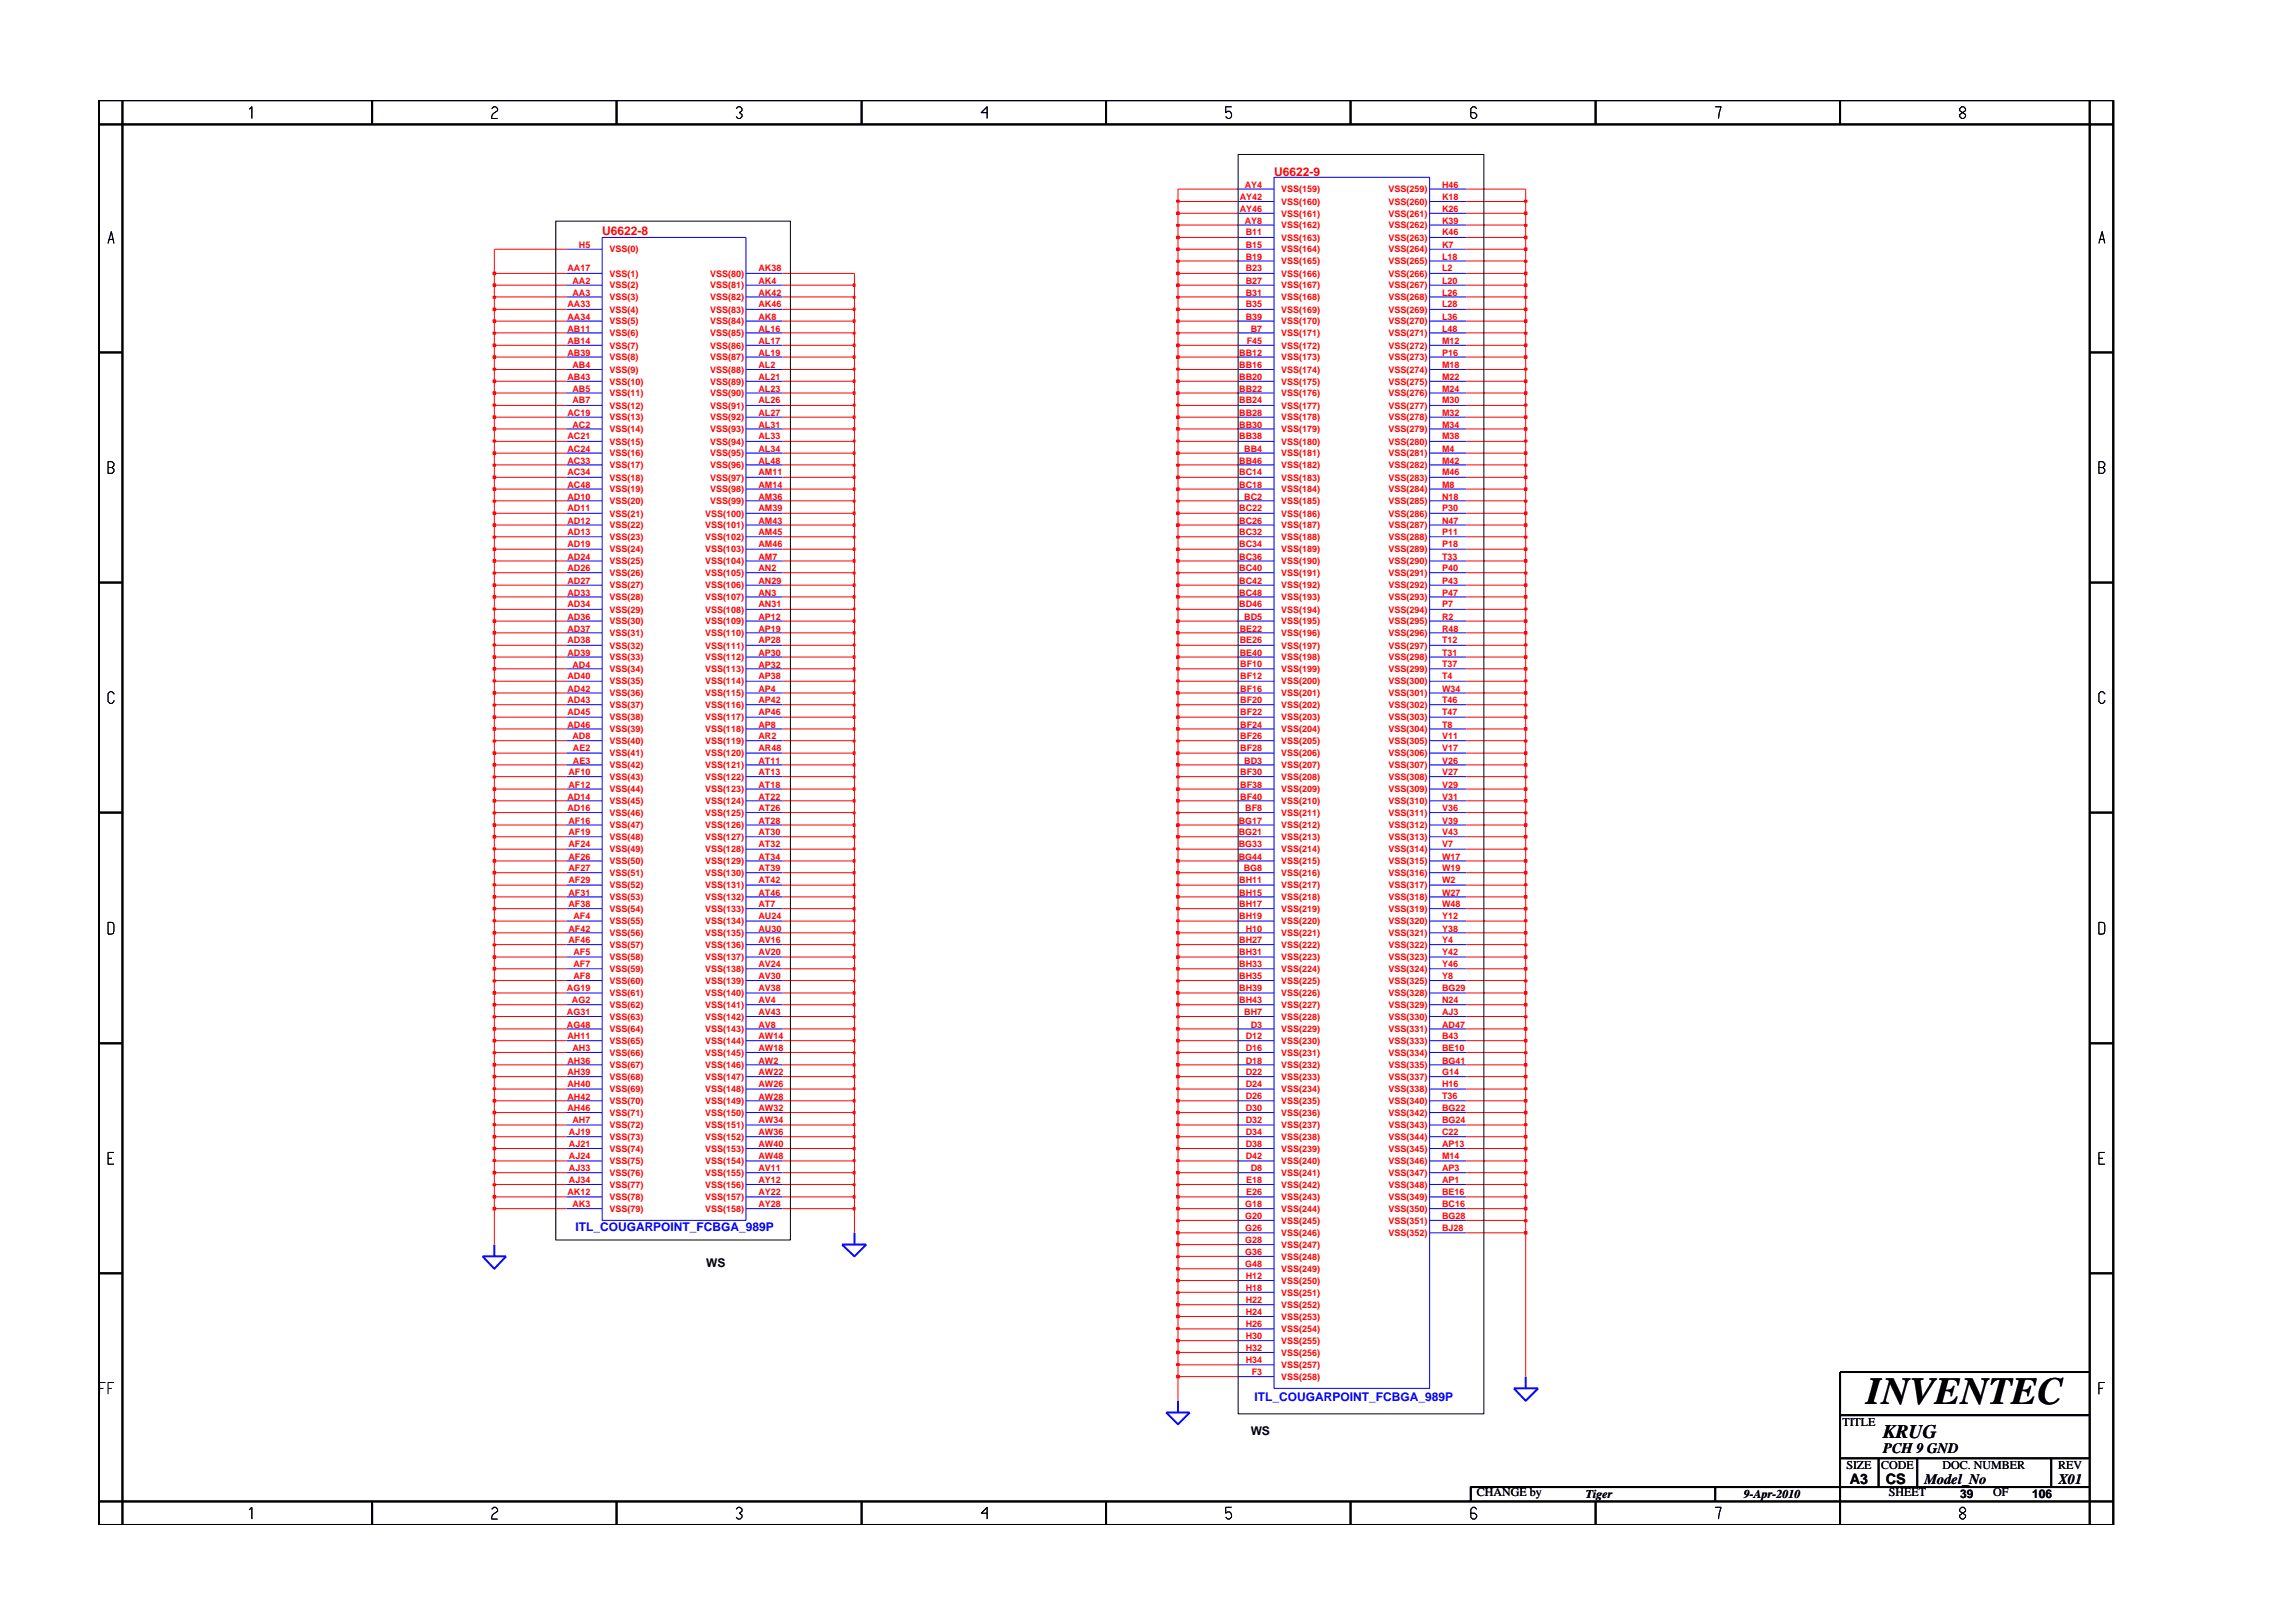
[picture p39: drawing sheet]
<svg xmlns="http://www.w3.org/2000/svg" width="297mm" height="210mm" viewBox="0 0 297 210" stroke-linecap="round" stroke-linejoin="round" font-family="sans-serif">
<defs><g id="words">
<text font-size="5" x="241.8" y="181.9">INVENTEC</text>
<text font-size="2.5" x="244" y="186.3">KRUG</text>
<g font-size="1.9">
<text x="244" y="188.2">PCH 9 GND</text>
<text x="239.6" y="192.2">A3</text>
<text x="244.3" y="192.3">CS</text>
<text x="249.3" y="192.2">Model_No</text>
<text x="266.6" y="192.2">X01</text>
</g>
<g font-size="1.6" fill="#f00">
<text x="165" y="22.8">U6622-9</text>
<text x="78" y="30.5">U6622-8</text>
</g>
<g font-size="1.6" fill="#00f">
<text x="74.5" y="159.5">ITL_COUGARPOINT_FCBGA_989P</text>
<text x="162.5" y="181.5">ITL_COUGARPOINT_FCBGA_989P</text>
</g>
<g font-size="1.6">
<text x="91.5" y="164.1">WS</text>
<text x="162" y="185.8">WS</text>
<text x="238.7" y="184.8">TITLE</text>
<text x="239.2" y="190.4">SIZE</text>
<text x="243.7" y="190.4">CODE</text>
<text x="251.7" y="190.4">DOC. NUMBER</text>
<text x="266.6" y="190.4">REV</text>
<text x="191.3" y="193.8">CHANGE by</text>
<text x="205.4" y="194.1">Tiger</text>
<text x="225.9" y="194.1">9-Apr-2010</text>
<text x="244.7" y="193.8">SHEET</text>
<text x="253.9" y="194.1">39</text>
<text x="258.2" y="193.8">OF</text>
<text x="263.3" y="194.1">106</text>
</g>
<g font-size="1.2" fill="#f00">
<text x="160.6" y="25.9">AY42</text>
<text x="160.6" y="27.5">AY46</text>
<text x="161.3" y="24.3">AY4</text>
<text x="161.3" y="29">AY8</text>
<text x="166" y="24.9">VSS(159)</text>
<text x="166" y="26.5">VSS(160)</text>
<text x="166" y="28.1">VSS(161)</text>
<text x="166" y="29.6">VSS(162)</text>
<text x="179.9" y="28.1">VSS(261)</text>
<text x="179.9" y="29.6">VSS(262)</text>
<text x="179.9" y="24.9">VSS(259)</text>
<text x="179.9" y="26.5">VSS(260)</text>
<text x="186.8" y="27.5">K26</text>
<text x="186.8" y="29">K39</text>
<text x="186.8" y="24.3">H46</text>
<text x="186.8" y="25.9">K18</text>
<text x="73.5" y="35.2">AA17</text>
<text x="75" y="32.1">H5</text>
<text x="78.9" y="32.7">VSS(0)</text>
<text x="78.9" y="35.8">VSS(1)</text>
<text x="92" y="35.8">VSS(80)</text>
<text x="98.2" y="35.2">AK38</text>
<text x="161.4" y="30.5">B11</text>
<text x="161.4" y="32.1">B15</text>
<text x="161.4" y="33.6">B19</text>
<text x="161.4" y="35.2">B23</text>
<text x="166" y="31.2">VSS(163)</text>
<text x="166" y="32.7">VSS(164)</text>
<text x="166" y="34.2">VSS(165)</text>
<text x="166" y="35.8">VSS(166)</text>
<text x="179.9" y="31.2">VSS(263)</text>
<text x="179.9" y="32.7">VSS(264)</text>
<text x="179.9" y="34.2">VSS(265)</text>
<text x="179.9" y="35.8">VSS(266)</text>
<text x="186.8" y="30.5">K46</text>
<text x="186.8" y="32.1">K7</text>
<text x="186.8" y="33.6">L18</text>
<text x="186.8" y="35.2">L2</text>
<text x="73.5" y="41.4">AA34</text>
<text x="73.5" y="39.8">AA33</text>
<text x="74.2" y="38.3">AA3</text>
<text x="74.2" y="36.8">AA2</text>
<text x="78.9" y="40.5">VSS(4)</text>
<text x="78.9" y="38.9">VSS(3)</text>
<text x="78.9" y="37.4">VSS(2)</text>
<text x="92" y="37.4">VSS(81)</text>
<text x="92" y="38.9">VSS(82)</text>
<text x="92" y="40.5">VSS(83)</text>
<text x="98.2" y="36.8">AK4</text>
<text x="98.2" y="38.3">AK42</text>
<text x="98.2" y="39.8">AK46</text>
<text x="98.2" y="41.4">AK8</text>
<text x="161.4" y="36.8">B27</text>
<text x="161.4" y="38.3">B31</text>
<text x="161.4" y="39.8">B35</text>
<text x="161.4" y="41.4">B39</text>
<text x="166" y="37.4">VSS(167)</text>
<text x="166" y="38.9">VSS(168)</text>
<text x="166" y="40.5">VSS(169)</text>
<text x="179.9" y="37.4">VSS(267)</text>
<text x="179.9" y="38.9">VSS(268)</text>
<text x="179.9" y="40.5">VSS(269)</text>
<text x="186.8" y="36.8">L20</text>
<text x="186.8" y="38.3">L26</text>
<text x="186.8" y="39.8">L28</text>
<text x="186.8" y="41.4">L36</text>
<text x="73.5" y="44.6">AB14</text>
<text x="73.5" y="43">AB11</text>
<text x="73.5" y="46.1">AB39</text>
<text x="74.2" y="47.6">AB4</text>
<text x="78.9" y="45.2">VSS(7)</text>
<text x="78.9" y="43.5">VSS(6)</text>
<text x="78.9" y="42">VSS(5)</text>
<text x="78.9" y="46.7">VSS(8)</text>
<text x="92" y="42">VSS(84)</text>
<text x="92" y="43.5">VSS(85)</text>
<text x="92" y="45.2">VSS(86)</text>
<text x="92" y="46.7">VSS(87)</text>
<text x="98.2" y="43">AL16</text>
<text x="98.2" y="44.6">AL17</text>
<text x="98.2" y="46.1">AL19</text>
<text x="98.2" y="47.6">AL2</text>
<text x="160.5" y="46.1">BB12</text>
<text x="160.5" y="47.6">BB16</text>
<text x="161.5" y="44.6">F45</text>
<text x="162" y="43">B7</text>
<text x="166" y="42">VSS(170)</text>
<text x="166" y="43.5">VSS(171)</text>
<text x="166" y="45.2">VSS(172)</text>
<text x="166" y="46.7">VSS(173)</text>
<text x="179.9" y="45.2">VSS(272)</text>
<text x="179.9" y="46.7">VSS(273)</text>
<text x="179.9" y="42">VSS(270)</text>
<text x="179.9" y="43.5">VSS(271)</text>
<text x="186.8" y="44.6">M12</text>
<text x="186.8" y="46.1">P16</text>
<text x="186.8" y="47.6">M18</text>
<text x="186.8" y="43">L48</text>
<text x="73.5" y="53.9">AC19</text>
<text x="73.5" y="49.2">AB43</text>
<text x="74.2" y="50.7">AB5</text>
<text x="74.2" y="52.3">AB7</text>
<text x="78.9" y="51.3">VSS(11)</text>
<text x="78.9" y="52.9">VSS(12)</text>
<text x="78.9" y="48.3">VSS(9)</text>
<text x="78.9" y="49.8">VSS(10)</text>
<text x="92" y="51.3">VSS(90)</text>
<text x="92" y="52.9">VSS(91)</text>
<text x="92" y="48.3">VSS(88)</text>
<text x="92" y="49.8">VSS(89)</text>
<text x="98.2" y="50.7">AL23</text>
<text x="98.2" y="52.3">AL26</text>
<text x="98.2" y="53.9">AL27</text>
<text x="98.2" y="49.2">AL21</text>
<text x="160.5" y="50.7">BB22</text>
<text x="160.5" y="52.3">BB24</text>
<text x="160.5" y="53.9">BB28</text>
<text x="160.5" y="49.2">BB20</text>
<text x="166" y="51.3">VSS(176)</text>
<text x="166" y="52.9">VSS(177)</text>
<text x="166" y="48.3">VSS(174)</text>
<text x="166" y="49.8">VSS(175)</text>
<text x="179.9" y="48.3">VSS(274)</text>
<text x="179.9" y="49.8">VSS(275)</text>
<text x="179.9" y="51.3">VSS(276)</text>
<text x="179.9" y="52.9">VSS(277)</text>
<text x="186.8" y="49.2">M22</text>
<text x="186.8" y="50.7">M24</text>
<text x="186.8" y="52.3">M30</text>
<text x="186.8" y="53.9">M32</text>
<text x="73.5" y="58.5">AC24</text>
<text x="73.5" y="56.9">AC21</text>
<text x="74.2" y="55.4">AC2</text>
<text x="78.9" y="54.5">VSS(13)</text>
<text x="78.9" y="56">VSS(14)</text>
<text x="78.9" y="59.1">VSS(16)</text>
<text x="78.9" y="57.6">VSS(15)</text>
<text x="92" y="54.5">VSS(92)</text>
<text x="92" y="56">VSS(93)</text>
<text x="92" y="57.6">VSS(94)</text>
<text x="92" y="59.1">VSS(95)</text>
<text x="98.2" y="55.4">AL31</text>
<text x="98.2" y="56.9">AL33</text>
<text x="98.2" y="58.5">AL34</text>
<text x="160.5" y="55.4">BB30</text>
<text x="160.5" y="56.9">BB38</text>
<text x="161.2" y="58.5">BB4</text>
<text x="166" y="54.5">VSS(178)</text>
<text x="166" y="56">VSS(179)</text>
<text x="166" y="57.6">VSS(180)</text>
<text x="166" y="59.1">VSS(181)</text>
<text x="179.9" y="54.5">VSS(278)</text>
<text x="179.9" y="56">VSS(279)</text>
<text x="179.9" y="57.6">VSS(280)</text>
<text x="179.9" y="59.1">VSS(281)</text>
<text x="186.8" y="55.4">M34</text>
<text x="186.8" y="56.9">M38</text>
<text x="186.8" y="58.5">M4</text>
<text x="73.5" y="60.1">AC33</text>
<text x="73.5" y="61.6">AC34</text>
<text x="73.5" y="63.2">AC48</text>
<text x="73.5" y="64.7">AD10</text>
<text x="78.9" y="60.6">VSS(17)</text>
<text x="78.9" y="62.3">VSS(18)</text>
<text x="78.9" y="63.8">VSS(19)</text>
<text x="78.9" y="65.3">VSS(20)</text>
<text x="92" y="60.6">VSS(96)</text>
<text x="92" y="62.3">VSS(97)</text>
<text x="92" y="63.8">VSS(98)</text>
<text x="92" y="65.3">VSS(99)</text>
<text x="98.2" y="60.1">AL48</text>
<text x="98.2" y="61.6">AM11</text>
<text x="98.2" y="63.2">AM14</text>
<text x="98.2" y="64.7">AM36</text>
<text x="160.5" y="60.1">BB46</text>
<text x="160.5" y="61.6">BC14</text>
<text x="160.5" y="63.2">BC18</text>
<text x="161.2" y="64.7">BC2</text>
<text x="166" y="60.6">VSS(182)</text>
<text x="166" y="62.3">VSS(183)</text>
<text x="166" y="63.8">VSS(184)</text>
<text x="166" y="65.3">VSS(185)</text>
<text x="179.9" y="62.3">VSS(283)</text>
<text x="179.9" y="63.8">VSS(284)</text>
<text x="179.9" y="65.3">VSS(285)</text>
<text x="179.9" y="60.6">VSS(282)</text>
<text x="186.8" y="60.1">M42</text>
<text x="186.8" y="61.6">M46</text>
<text x="186.8" y="63.2">M8</text>
<text x="186.8" y="64.7">N18</text>
<text x="73.5" y="66.2">AD11</text>
<text x="73.5" y="67.8">AD12</text>
<text x="73.5" y="69.4">AD13</text>
<text x="73.5" y="70.9">AD19</text>
<text x="78.9" y="66.9">VSS(21)</text>
<text x="78.9" y="68.4">VSS(22)</text>
<text x="78.9" y="70">VSS(23)</text>
<text x="78.9" y="71.6">VSS(24)</text>
<text x="91.3" y="70">VSS(102)</text>
<text x="91.3" y="71.6">VSS(103)</text>
<text x="91.3" y="66.9">VSS(100)</text>
<text x="91.3" y="68.4">VSS(101)</text>
<text x="98.2" y="67.8">AM43</text>
<text x="98.2" y="69.4">AM45</text>
<text x="98.2" y="70.9">AM46</text>
<text x="98.2" y="66.2">AM39</text>
<text x="160.5" y="66.2">BC22</text>
<text x="160.5" y="67.8">BC26</text>
<text x="160.5" y="69.4">BC32</text>
<text x="160.5" y="70.9">BC34</text>
<text x="166" y="68.4">VSS(187)</text>
<text x="166" y="70">VSS(188)</text>
<text x="166" y="71.6">VSS(189)</text>
<text x="166" y="66.9">VSS(186)</text>
<text x="179.9" y="66.9">VSS(286)</text>
<text x="179.9" y="68.4">VSS(287)</text>
<text x="179.9" y="70">VSS(288)</text>
<text x="179.9" y="71.6">VSS(289)</text>
<text x="186.8" y="66.2">P30</text>
<text x="186.8" y="67.8">N47</text>
<text x="186.8" y="69.4">P11</text>
<text x="186.8" y="70.9">P18</text>
<text x="73.5" y="75.6">AD27</text>
<text x="73.5" y="77.2">AD33</text>
<text x="73.5" y="72.5">AD24</text>
<text x="73.5" y="74">AD26</text>
<text x="78.9" y="76.2">VSS(27)</text>
<text x="78.9" y="77.8">VSS(28)</text>
<text x="78.9" y="73.1">VSS(25)</text>
<text x="78.9" y="74.6">VSS(26)</text>
<text x="91.3" y="73.1">VSS(104)</text>
<text x="91.3" y="74.6">VSS(105)</text>
<text x="91.3" y="76.2">VSS(106)</text>
<text x="91.3" y="77.8">VSS(107)</text>
<text x="98.2" y="72.5">AM7</text>
<text x="98.2" y="74">AN2</text>
<text x="98.2" y="75.6">AN29</text>
<text x="98.2" y="77.2">AN3</text>
<text x="160.5" y="72.5">BC36</text>
<text x="160.5" y="74">BC40</text>
<text x="160.5" y="75.6">BC42</text>
<text x="160.5" y="77.2">BC48</text>
<text x="166" y="73.1">VSS(190)</text>
<text x="166" y="74.6">VSS(191)</text>
<text x="166" y="76.2">VSS(192)</text>
<text x="166" y="77.8">VSS(193)</text>
<text x="179.9" y="77.8">VSS(293)</text>
<text x="179.9" y="73.1">VSS(290)</text>
<text x="179.9" y="74.6">VSS(291)</text>
<text x="179.9" y="76.2">VSS(292)</text>
<text x="186.8" y="77.2">P47</text>
<text x="186.8" y="72.5">T33</text>
<text x="186.8" y="74">P40</text>
<text x="186.8" y="75.6">P43</text>
<text x="73.5" y="78.7">AD34</text>
<text x="73.5" y="80.3">AD36</text>
<text x="73.5" y="81.8">AD37</text>
<text x="73.5" y="83.3">AD38</text>
<text x="78.9" y="79.4">VSS(29)</text>
<text x="78.9" y="80.9">VSS(30)</text>
<text x="78.9" y="82.4">VSS(31)</text>
<text x="91.3" y="82.4">VSS(110)</text>
<text x="91.3" y="79.4">VSS(108)</text>
<text x="91.3" y="80.9">VSS(109)</text>
<text x="98.2" y="81.8">AP19</text>
<text x="98.2" y="78.7">AN31</text>
<text x="98.2" y="80.3">AP12</text>
<text x="98.2" y="83.3">AP28</text>
<text x="160.5" y="78.7">BD46</text>
<text x="160.6" y="83.3">BE26</text>
<text x="160.6" y="81.8">BE22</text>
<text x="161.2" y="80.3">BD5</text>
<text x="166" y="79.4">VSS(194)</text>
<text x="166" y="80.9">VSS(195)</text>
<text x="166" y="82.4">VSS(196)</text>
<text x="179.9" y="79.4">VSS(294)</text>
<text x="179.9" y="80.9">VSS(295)</text>
<text x="179.9" y="82.4">VSS(296)</text>
<text x="186.8" y="78.7">P7</text>
<text x="186.8" y="80.3">R2</text>
<text x="186.8" y="81.8">R48</text>
<text x="186.8" y="83.3">T12</text>
<text x="73.5" y="84.9">AD39</text>
<text x="73.5" y="88">AD40</text>
<text x="73.5" y="89.6">AD42</text>
<text x="74.2" y="86.5">AD4</text>
<text x="78.9" y="84">VSS(32)</text>
<text x="78.9" y="85.5">VSS(33)</text>
<text x="78.9" y="87.1">VSS(34)</text>
<text x="78.9" y="88.7">VSS(35)</text>
<text x="91.3" y="84">VSS(111)</text>
<text x="91.3" y="85.5">VSS(112)</text>
<text x="91.3" y="87.1">VSS(113)</text>
<text x="91.3" y="88.7">VSS(114)</text>
<text x="98.2" y="84.9">AP30</text>
<text x="98.2" y="86.5">AP32</text>
<text x="98.2" y="88">AP38</text>
<text x="98.2" y="89.6">AP4</text>
<text x="160.6" y="84.9">BE40</text>
<text x="160.7" y="86.5">BF10</text>
<text x="160.7" y="88">BF12</text>
<text x="160.7" y="89.6">BF16</text>
<text x="166" y="84">VSS(197)</text>
<text x="166" y="85.5">VSS(198)</text>
<text x="166" y="87.1">VSS(199)</text>
<text x="166" y="88.7">VSS(200)</text>
<text x="179.9" y="84">VSS(297)</text>
<text x="179.9" y="85.5">VSS(298)</text>
<text x="179.9" y="87.1">VSS(299)</text>
<text x="179.9" y="88.7">VSS(300)</text>
<text x="186.8" y="84.9">T31</text>
<text x="186.8" y="86.5">T37</text>
<text x="186.8" y="88">T4</text>
<text x="186.8" y="89.6">W34</text>
<text x="73.5" y="91.1">AD43</text>
<text x="73.5" y="92.7">AD45</text>
<text x="73.5" y="94.3">AD46</text>
<text x="74.2" y="95.8">AD8</text>
<text x="78.9" y="91.7">VSS(37)</text>
<text x="78.9" y="93.3">VSS(38)</text>
<text x="78.9" y="94.9">VSS(39)</text>
<text x="78.9" y="90.2">VSS(36)</text>
<text x="91.3" y="90.2">VSS(115)</text>
<text x="91.3" y="91.7">VSS(116)</text>
<text x="91.3" y="93.3">VSS(117)</text>
<text x="91.3" y="94.9">VSS(118)</text>
<text x="98.2" y="91.1">AP42</text>
<text x="98.2" y="92.7">AP46</text>
<text x="98.2" y="94.3">AP8</text>
<text x="98.2" y="95.8">AR2</text>
<text x="160.7" y="91.1">BF20</text>
<text x="160.7" y="92.7">BF22</text>
<text x="160.7" y="94.3">BF24</text>
<text x="160.7" y="95.8">BF26</text>
<text x="166" y="90.2">VSS(201)</text>
<text x="166" y="91.7">VSS(202)</text>
<text x="166" y="93.3">VSS(203)</text>
<text x="166" y="94.9">VSS(204)</text>
<text x="179.9" y="94.9">VSS(304)</text>
<text x="179.9" y="90.2">VSS(301)</text>
<text x="179.9" y="91.7">VSS(302)</text>
<text x="179.9" y="93.3">VSS(303)</text>
<text x="186.8" y="94.3">T8</text>
<text x="186.8" y="95.8">V11</text>
<text x="186.8" y="91.1">T46</text>
<text x="186.8" y="92.7">T47</text>
<text x="73.6" y="100.4">AF10</text>
<text x="74.2" y="97.3">AE2</text>
<text x="74.2" y="98.9">AE3</text>
<text x="78.9" y="96.4">VSS(40)</text>
<text x="78.9" y="98">VSS(41)</text>
<text x="78.9" y="99.5">VSS(42)</text>
<text x="78.9" y="101">VSS(43)</text>
<text x="91.3" y="98">VSS(120)</text>
<text x="91.3" y="96.4">VSS(119)</text>
<text x="91.3" y="99.5">VSS(121)</text>
<text x="91.3" y="101">VSS(122)</text>
<text x="98.2" y="97.3">AR48</text>
<text x="98.2" y="98.9">AT11</text>
<text x="98.2" y="100.4">AT13</text>
<text x="160.7" y="100.4">BF30</text>
<text x="160.7" y="97.3">BF28</text>
<text x="161.2" y="98.9">BD3</text>
<text x="166" y="101">VSS(208)</text>
<text x="166" y="96.4">VSS(205)</text>
<text x="166" y="98">VSS(206)</text>
<text x="166" y="99.5">VSS(207)</text>
<text x="179.9" y="96.4">VSS(305)</text>
<text x="179.9" y="98">VSS(306)</text>
<text x="179.9" y="99.5">VSS(307)</text>
<text x="179.9" y="101">VSS(308)</text>
<text x="186.8" y="97.3">V17</text>
<text x="186.8" y="98.9">V26</text>
<text x="186.8" y="100.4">V27</text>
<text x="73.5" y="105.1">AD16</text>
<text x="73.5" y="103.6">AD14</text>
<text x="73.6" y="106.7">AF16</text>
<text x="73.6" y="102.1">AF12</text>
<text x="78.9" y="107.3">VSS(47)</text>
<text x="78.9" y="102.6">VSS(44)</text>
<text x="78.9" y="104.2">VSS(45)</text>
<text x="78.9" y="105.7">VSS(46)</text>
<text x="91.3" y="102.6">VSS(123)</text>
<text x="91.3" y="104.2">VSS(124)</text>
<text x="91.3" y="105.7">VSS(125)</text>
<text x="91.3" y="107.3">VSS(126)</text>
<text x="98.2" y="102.1">AT18</text>
<text x="98.2" y="103.6">AT22</text>
<text x="98.2" y="105.1">AT26</text>
<text x="98.2" y="106.7">AT28</text>
<text x="160.5" y="106.7">BG17</text>
<text x="160.7" y="102.1">BF38</text>
<text x="160.7" y="103.6">BF40</text>
<text x="161.3" y="105.1">BF8</text>
<text x="166" y="102.6">VSS(209)</text>
<text x="166" y="104.2">VSS(210)</text>
<text x="166" y="105.7">VSS(211)</text>
<text x="166" y="107.3">VSS(212)</text>
<text x="179.9" y="102.6">VSS(309)</text>
<text x="179.9" y="104.2">VSS(310)</text>
<text x="179.9" y="105.7">VSS(311)</text>
<text x="179.9" y="107.3">VSS(312)</text>
<text x="186.8" y="102.1">V29</text>
<text x="186.8" y="103.6">V31</text>
<text x="186.8" y="105.1">V36</text>
<text x="186.8" y="106.7">V39</text>
<text x="73.6" y="108.2">AF19</text>
<text x="73.6" y="109.8">AF24</text>
<text x="73.6" y="111.4">AF26</text>
<text x="73.6" y="112.9">AF27</text>
<text x="78.9" y="108.8">VSS(48)</text>
<text x="78.9" y="110.4">VSS(49)</text>
<text x="78.9" y="112">VSS(50)</text>
<text x="78.9" y="113.5">VSS(51)</text>
<text x="91.3" y="113.5">VSS(130)</text>
<text x="91.3" y="108.8">VSS(127)</text>
<text x="91.3" y="110.4">VSS(128)</text>
<text x="91.3" y="112">VSS(129)</text>
<text x="98.2" y="108.2">AT30</text>
<text x="98.2" y="109.8">AT32</text>
<text x="98.2" y="111.4">AT34</text>
<text x="98.2" y="112.9">AT39</text>
<text x="160.5" y="108.2">BG21</text>
<text x="160.5" y="109.8">BG33</text>
<text x="160.5" y="111.4">BG44</text>
<text x="161.1" y="112.9">BG8</text>
<text x="166" y="108.8">VSS(213)</text>
<text x="166" y="110.4">VSS(214)</text>
<text x="166" y="112">VSS(215)</text>
<text x="166" y="113.5">VSS(216)</text>
<text x="179.9" y="112">VSS(315)</text>
<text x="179.9" y="113.5">VSS(316)</text>
<text x="179.9" y="108.8">VSS(313)</text>
<text x="179.9" y="110.4">VSS(314)</text>
<text x="186.8" y="109.8">V7</text>
<text x="186.8" y="111.4">W17</text>
<text x="186.8" y="112.9">W19</text>
<text x="186.8" y="108.2">V43</text>
<text x="73.6" y="114.4">AF29</text>
<text x="73.6" y="116">AF31</text>
<text x="73.6" y="117.5">AF38</text>
<text x="74.3" y="119.1">AF4</text>
<text x="78.9" y="115.1">VSS(52)</text>
<text x="78.9" y="116.6">VSS(53)</text>
<text x="78.9" y="118.1">VSS(54)</text>
<text x="78.9" y="119.7">VSS(55)</text>
<text x="91.3" y="115.1">VSS(131)</text>
<text x="91.3" y="116.6">VSS(132)</text>
<text x="91.3" y="118.1">VSS(133)</text>
<text x="91.3" y="119.7">VSS(134)</text>
<text x="98.2" y="114.4">AT42</text>
<text x="98.2" y="116">AT46</text>
<text x="98.2" y="117.5">AT7</text>
<text x="98.2" y="119.1">AU24</text>
<text x="160.5" y="116">BH15</text>
<text x="160.5" y="117.5">BH17</text>
<text x="160.5" y="119.1">BH19</text>
<text x="160.5" y="114.4">BH11</text>
<text x="166" y="118.1">VSS(219)</text>
<text x="166" y="119.7">VSS(220)</text>
<text x="166" y="115.1">VSS(217)</text>
<text x="166" y="116.6">VSS(218)</text>
<text x="179.9" y="115.1">VSS(317)</text>
<text x="179.9" y="116.6">VSS(318)</text>
<text x="179.9" y="118.1">VSS(319)</text>
<text x="179.9" y="119.7">VSS(320)</text>
<text x="186.8" y="114.4">W2</text>
<text x="186.8" y="116">W27</text>
<text x="186.8" y="117.5">W48</text>
<text x="186.8" y="119.1">Y12</text>
<text x="73.6" y="120.7">AF42</text>
<text x="73.6" y="122.2">AF46</text>
<text x="74.3" y="123.7">AF5</text>
<text x="74.3" y="125.3">AF7</text>
<text x="78.9" y="121.3">VSS(56)</text>
<text x="78.9" y="122.8">VSS(57)</text>
<text x="78.9" y="124.4">VSS(58)</text>
<text x="78.9" y="125.9">VSS(59)</text>
<text x="91.3" y="121.3">VSS(135)</text>
<text x="91.3" y="122.8">VSS(136)</text>
<text x="91.3" y="124.4">VSS(137)</text>
<text x="91.3" y="125.9">VSS(138)</text>
<text x="98.2" y="120.7">AU30</text>
<text x="98.2" y="122.2">AV16</text>
<text x="98.2" y="123.7">AV20</text>
<text x="98.2" y="125.3">AV24</text>
<text x="160.5" y="122.2">BH27</text>
<text x="160.5" y="123.7">BH31</text>
<text x="160.5" y="125.3">BH33</text>
<text x="161.4" y="120.7">H10</text>
<text x="166" y="121.3">VSS(221)</text>
<text x="166" y="122.8">VSS(222)</text>
<text x="166" y="124.4">VSS(223)</text>
<text x="166" y="125.9">VSS(224)</text>
<text x="179.9" y="121.3">VSS(321)</text>
<text x="179.9" y="122.8">VSS(322)</text>
<text x="179.9" y="124.4">VSS(323)</text>
<text x="179.9" y="125.9">VSS(324)</text>
<text x="186.8" y="120.7">Y38</text>
<text x="186.8" y="122.2">Y4</text>
<text x="186.8" y="123.7">Y42</text>
<text x="186.8" y="125.3">Y46</text>
<text x="73.4" y="128.4">AG19</text>
<text x="73.4" y="131.5">AG31</text>
<text x="74.1" y="130">AG2</text>
<text x="74.3" y="126.9">AF8</text>
<text x="78.9" y="127.5">VSS(60)</text>
<text x="78.9" y="129.1">VSS(61)</text>
<text x="78.9" y="130.6">VSS(62)</text>
<text x="91.3" y="127.5">VSS(139)</text>
<text x="91.3" y="129.1">VSS(140)</text>
<text x="91.3" y="130.6">VSS(141)</text>
<text x="98.2" y="126.9">AV30</text>
<text x="98.2" y="128.4">AV38</text>
<text x="98.2" y="130">AV4</text>
<text x="98.2" y="131.5">AV43</text>
<text x="160.5" y="126.9">BH35</text>
<text x="160.5" y="128.4">BH39</text>
<text x="160.5" y="130">BH43</text>
<text x="161.2" y="131.5">BH7</text>
<text x="166" y="127.5">VSS(225)</text>
<text x="166" y="129.1">VSS(226)</text>
<text x="166" y="130.6">VSS(227)</text>
<text x="179.9" y="127.5">VSS(325)</text>
<text x="179.9" y="129.1">VSS(328)</text>
<text x="179.9" y="130.6">VSS(329)</text>
<text x="186.8" y="126.9">Y8</text>
<text x="186.8" y="128.4">BG29</text>
<text x="186.8" y="130">N24</text>
<text x="186.8" y="131.5">AJ3</text>
<text x="73.4" y="133.1">AG48</text>
<text x="73.5" y="137.8">AH36</text>
<text x="73.5" y="134.6">AH11</text>
<text x="74.2" y="136.2">AH3</text>
<text x="78.9" y="136.8">VSS(66)</text>
<text x="78.9" y="132.1">VSS(63)</text>
<text x="78.9" y="133.7">VSS(64)</text>
<text x="78.9" y="135.2">VSS(65)</text>
<text x="91.3" y="132.1">VSS(142)</text>
<text x="91.3" y="133.7">VSS(143)</text>
<text x="91.3" y="135.2">VSS(144)</text>
<text x="91.3" y="136.8">VSS(145)</text>
<text x="98.2" y="133.1">AV8</text>
<text x="98.2" y="134.6">AW14</text>
<text x="98.2" y="136.2">AW18</text>
<text x="98.2" y="137.8">AW2</text>
<text x="161.4" y="134.6">D12</text>
<text x="161.4" y="136.2">D16</text>
<text x="161.4" y="137.8">D18</text>
<text x="162" y="133.1">D3</text>
<text x="166" y="133.7">VSS(229)</text>
<text x="166" y="135.2">VSS(230)</text>
<text x="166" y="136.8">VSS(231)</text>
<text x="166" y="132.1">VSS(228)</text>
<text x="179.9" y="132.1">VSS(330)</text>
<text x="179.9" y="133.7">VSS(331)</text>
<text x="179.9" y="135.2">VSS(333)</text>
<text x="179.9" y="136.8">VSS(334)</text>
<text x="186.8" y="133.1">AD47</text>
<text x="186.8" y="134.6">B43</text>
<text x="186.8" y="136.2">BE10</text>
<text x="186.8" y="137.8">BG41</text>
<text x="73.5" y="139.3">AH39</text>
<text x="73.5" y="140.8">AH40</text>
<text x="73.5" y="142.4">AH42</text>
<text x="73.5" y="144">AH46</text>
<text x="78.9" y="138.4">VSS(67)</text>
<text x="78.9" y="139.9">VSS(68)</text>
<text x="78.9" y="141.5">VSS(69)</text>
<text x="78.9" y="143">VSS(70)</text>
<text x="91.3" y="138.4">VSS(146)</text>
<text x="91.3" y="139.9">VSS(147)</text>
<text x="91.3" y="141.5">VSS(148)</text>
<text x="91.3" y="143">VSS(149)</text>
<text x="98.2" y="144">AW32</text>
<text x="98.2" y="139.3">AW22</text>
<text x="98.2" y="140.8">AW26</text>
<text x="98.2" y="142.4">AW28</text>
<text x="161.4" y="139.3">D22</text>
<text x="161.4" y="140.8">D24</text>
<text x="161.4" y="142.4">D26</text>
<text x="161.4" y="144">D30</text>
<text x="166" y="138.4">VSS(232)</text>
<text x="166" y="139.9">VSS(233)</text>
<text x="166" y="141.5">VSS(234)</text>
<text x="166" y="143">VSS(235)</text>
<text x="179.9" y="138.4">VSS(335)</text>
<text x="179.9" y="139.9">VSS(337)</text>
<text x="179.9" y="141.5">VSS(338)</text>
<text x="179.9" y="143">VSS(340)</text>
<text x="186.8" y="144">BG22</text>
<text x="186.8" y="139.3">G14</text>
<text x="186.8" y="140.8">H16</text>
<text x="186.8" y="142.4">T36</text>
<text x="73.7" y="147.1">AJ19</text>
<text x="73.7" y="148.6">AJ21</text>
<text x="74.2" y="145.5">AH7</text>
<text x="78.9" y="144.6">VSS(71)</text>
<text x="78.9" y="146.2">VSS(72)</text>
<text x="78.9" y="147.7">VSS(73)</text>
<text x="78.9" y="149.2">VSS(74)</text>
<text x="91.3" y="144.6">VSS(150)</text>
<text x="91.3" y="146.2">VSS(151)</text>
<text x="91.3" y="147.7">VSS(152)</text>
<text x="91.3" y="149.2">VSS(153)</text>
<text x="98.2" y="145.5">AW34</text>
<text x="98.2" y="147.1">AW36</text>
<text x="98.2" y="148.6">AW40</text>
<text x="161.4" y="145.5">D32</text>
<text x="161.4" y="147.1">D34</text>
<text x="161.4" y="148.6">D38</text>
<text x="166" y="144.6">VSS(236)</text>
<text x="166" y="146.2">VSS(237)</text>
<text x="166" y="147.7">VSS(238)</text>
<text x="166" y="149.2">VSS(239)</text>
<text x="179.9" y="144.6">VSS(342)</text>
<text x="179.9" y="146.2">VSS(343)</text>
<text x="179.9" y="147.7">VSS(344)</text>
<text x="179.9" y="149.2">VSS(345)</text>
<text x="186.8" y="145.5">BG24</text>
<text x="186.8" y="147.1">C22</text>
<text x="186.8" y="148.6">AP13</text>
<text x="73.5" y="154.8">AK12</text>
<text x="73.7" y="150.1">AJ24</text>
<text x="73.7" y="151.8">AJ33</text>
<text x="73.7" y="153.3">AJ34</text>
<text x="78.9" y="150.8">VSS(75)</text>
<text x="78.9" y="152.3">VSS(76)</text>
<text x="78.9" y="153.9">VSS(77)</text>
<text x="78.9" y="155.5">VSS(78)</text>
<text x="91.3" y="150.8">VSS(154)</text>
<text x="91.3" y="152.3">VSS(155)</text>
<text x="91.3" y="153.9">VSS(156)</text>
<text x="91.3" y="155.5">VSS(157)</text>
<text x="98.2" y="150.1">AW48</text>
<text x="98.2" y="151.8">AV11</text>
<text x="98.2" y="153.3">AY12</text>
<text x="98.2" y="154.8">AY22</text>
<text x="161.4" y="150.1">D42</text>
<text x="161.4" y="153.3">E18</text>
<text x="161.4" y="154.8">E26</text>
<text x="162" y="151.7">D8</text>
<text x="166" y="150.8">VSS(240)</text>
<text x="166" y="152.3">VSS(241)</text>
<text x="166" y="153.9">VSS(242)</text>
<text x="166" y="155.5">VSS(243)</text>
<text x="179.9" y="150.8">VSS(346)</text>
<text x="179.9" y="152.3">VSS(347)</text>
<text x="179.9" y="153.9">VSS(348)</text>
<text x="179.9" y="155.5">VSS(349)</text>
<text x="186.8" y="150.1">M14</text>
<text x="186.8" y="151.8">AP3</text>
<text x="186.8" y="153.3">AP1</text>
<text x="186.8" y="154.8">BE16</text>
<text x="74.2" y="156.4">AK3</text>
<text x="78.9" y="157">VSS(79)</text>
<text x="91.3" y="157">VSS(158)</text>
<text x="98.2" y="156.4">AY28</text>
<text x="161.3" y="156.4">G18</text>
<text x="161.3" y="157.9">G20</text>
<text x="161.3" y="159.5">G26</text>
<text x="161.3" y="161.1">G28</text>
<text x="166" y="157">VSS(244)</text>
<text x="166" y="158.5">VSS(245)</text>
<text x="166" y="160.1">VSS(246)</text>
<text x="166" y="161.7">VSS(247)</text>
<text x="179.9" y="157">VSS(350)</text>
<text x="179.9" y="158.5">VSS(351)</text>
<text x="179.9" y="160.1">VSS(352)</text>
<text x="186.8" y="159.5">BJ28</text>
<text x="186.8" y="156.4">BC16</text>
<text x="186.8" y="157.9">BG28</text>
<text x="161.3" y="162.6">G36</text>
<text x="161.3" y="164.2">G48</text>
<text x="161.4" y="165.7">H12</text>
<text x="161.4" y="167.2">H18</text>
<text x="166" y="163.2">VSS(248)</text>
<text x="166" y="164.8">VSS(249)</text>
<text x="166" y="166.3">VSS(250)</text>
<text x="166" y="167.8">VSS(251)</text>
<text x="161.4" y="168.9">H22</text>
<text x="161.4" y="170.4">H24</text>
<text x="161.4" y="171.9">H26</text>
<text x="161.4" y="173.5">H30</text>
<text x="166" y="169.4">VSS(252)</text>
<text x="166" y="171">VSS(253)</text>
<text x="166" y="172.6">VSS(254)</text>
<text x="161.4" y="175">H32</text>
<text x="161.4" y="176.6">H34</text>
<text x="162.2" y="178.2">F3</text>
<text x="166" y="174.1">VSS(255)</text>
<text x="166" y="175.6">VSS(256)</text>
<text x="166" y="177.2">VSS(257)</text>
<text x="166" y="178.8">VSS(258)</text>
</g>
</g></defs>
<path d="M110.7 159.7v1.5M62.5 162.8h3.1l-1.6 1.6zM64 161.2v1.6M109.1 161.2h3.1l-1.5 1.6zM196.1 179.9h3.1l-1.6 1.6zM197.6 178.3v1.6M151.1 183h3l-1.5 1.5zM152.6 181.5v1.5" fill="none" stroke="#00f" stroke-width=".25"/>
<g fill="none" stroke="#00f" stroke-width=".13">
<path d="M73.3 32.3h4.7M73.3 35.4h4.7M73.3 36.9h4.7M73.3 38.5h4.7M78 30.8h18.6v127.3h-18.6zM96.6 35.4h4.8M96.6 36.9h4.8M96.6 38.5h4.8M160.4 24.5h4.6M160.4 26.1h4.6M160.4 27.6h4.6M160.4 29.2h4.6"/>
<path d="M160.4 30.8h4.6M160.4 32.3h4.6M160.4 33.8h4.6M160.4 35.4h4.6M160.4 36.9h4.6M160.4 38.5h4.6M165 23h20.2v156.9h-20.2zM185.2 24.5h4.7M185.2 26.1h4.7M185.2 27.6h4.7M185.2 29.2h4.7M185.2 30.8h4.7"/>
<path d="M185.2 32.3h4.7M185.2 33.8h4.7M185.2 35.4h4.7M185.2 36.9h4.7M185.2 38.5h4.7M73.3 40.1h4.7M73.3 41.6h4.7M73.3 43.1h4.7M73.3 46.3h4.7M73.3 47.9h4.7M73.3 49.4h4.7M73.3 50.9h4.7"/>
<path d="M73.3 52.5h4.7M73.3 54h4.7M73.3 55.6h4.7M73.3 57.2h4.7M73.3 58.7h4.7M73.3 44.7h4.7M96.6 40.1h4.8M96.6 41.6h4.8M96.6 43.1h4.8M96.6 46.3h4.8M96.6 47.9h4.8M96.6 49.4h4.8"/>
<path d="M96.6 50.9h4.8M96.6 52.5h4.8M96.6 54h4.8M96.6 55.6h4.8M96.6 57.2h4.8M96.6 58.7h4.8M96.6 44.7h4.8M160.4 40.1h4.6M160.4 41.6h4.6M160.4 43.1h4.6M160.4 46.3h4.6M160.4 47.9h4.6"/>
<path d="M160.4 49.4h4.6M160.4 50.9h4.6M160.4 52.5h4.6M160.4 54h4.6M160.4 55.6h4.6M160.4 57.2h4.6M160.4 58.7h4.6M160.4 44.7h4.6M185.2 40.1h4.7M185.2 41.6h4.7M185.2 43.1h4.7M185.2 46.3h4.7"/>
<path d="M185.2 47.9h4.7M185.2 49.4h4.7M185.2 50.9h4.7M185.2 52.5h4.7M185.2 54h4.7M185.2 55.6h4.7M185.2 57.2h4.7M185.2 58.7h4.7M185.2 44.7h4.7M73.3 60.2h4.7M73.3 61.8h4.7M73.3 63.4h4.7"/>
<path d="M73.3 64.9h4.7M73.3 66.5h4.7M73.3 68h4.7M73.3 69.5h4.7M73.3 71.1h4.7M73.3 72.7h4.7M73.3 74.2h4.7M73.3 75.8h4.7M73.3 77.3h4.7M73.3 78.9h4.7M96.6 60.2h4.8M96.6 61.8h4.8"/>
<path d="M96.6 63.4h4.8M96.6 64.9h4.8M96.6 66.5h4.8M96.6 68h4.8M96.6 69.5h4.8M96.6 71.1h4.8M96.6 72.7h4.8M96.6 74.2h4.8M96.6 75.8h4.8M96.6 77.3h4.8M96.6 78.9h4.8M160.4 60.2h4.6"/>
<path d="M160.4 61.8h4.6M160.4 63.4h4.6M160.4 64.9h4.6M160.4 66.5h4.6M160.4 68h4.6M160.4 69.5h4.6M160.4 71.1h4.6M160.4 72.7h4.6M160.4 74.2h4.6M160.4 75.8h4.6M160.4 77.3h4.6M160.4 78.9h4.6"/>
<path d="M185.2 60.2h4.7M185.2 61.8h4.7M185.2 63.4h4.7M185.2 64.9h4.7M185.2 66.5h4.7M185.2 68h4.7M185.2 69.5h4.7M185.2 71.1h4.7M185.2 72.7h4.7M185.2 74.2h4.7M185.2 75.8h4.7M185.2 77.3h4.7"/>
<path d="M185.2 78.9h4.7M73.3 80.5h4.7M73.3 82h4.7M73.3 83.6h4.7M73.3 85.1h4.7M73.3 86.6h4.7M73.3 88.3h4.7M73.3 89.8h4.7M73.3 91.3h4.7M73.3 92.9h4.7M73.3 94.4h4.7M73.3 96h4.7"/>
<path d="M73.3 97.6h4.7M73.3 99.1h4.7M96.6 80.5h4.8M96.6 82h4.8M96.6 83.6h4.8M96.6 85.1h4.8M96.6 86.6h4.8M96.6 88.3h4.8M96.6 89.8h4.8M96.6 91.3h4.8M96.6 92.9h4.8M96.6 94.4h4.8"/>
<path d="M96.6 96h4.8M96.6 97.6h4.8M96.6 99.1h4.8M160.4 80.5h4.6M160.4 82h4.6M160.4 83.6h4.6M160.4 85.1h4.6M160.4 86.6h4.6M160.4 88.3h4.6M160.4 89.8h4.6M160.4 91.3h4.6M160.4 92.9h4.6"/>
<path d="M160.4 94.4h4.6M160.4 96h4.6M160.4 97.6h4.6M160.4 99.1h4.6M185.2 80.5h4.7M185.2 82h4.7M185.2 83.6h4.7M185.2 85.1h4.7M185.2 86.6h4.7M185.2 88.3h4.7M185.2 89.8h4.7M185.2 91.3h4.7"/>
<path d="M185.2 92.9h4.7M185.2 94.4h4.7M185.2 96h4.7M185.2 97.6h4.7M185.2 99.1h4.7M73.3 100.6h4.7M73.3 102.2h4.7M73.3 103.7h4.7M73.3 105.3h4.7M73.3 106.9h4.7M73.3 108.4h4.7M73.3 110h4.7"/>
<path d="M73.3 111.5h4.7M73.3 113.1h4.7M73.3 114.7h4.7M73.3 116.2h4.7M73.3 117.7h4.7M73.3 119.3h4.7M96.6 100.6h4.8M96.6 102.2h4.8M96.6 103.7h4.8M96.6 105.3h4.8M96.6 106.9h4.8M96.6 108.4h4.8"/>
<path d="M96.6 110h4.8M96.6 111.5h4.8M96.6 113.1h4.8M96.6 114.7h4.8M96.6 116.2h4.8M96.6 117.7h4.8M96.6 119.3h4.8M160.4 100.6h4.6M160.4 102.2h4.6M160.4 103.7h4.6M160.4 105.3h4.6M160.4 106.9h4.6"/>
<path d="M160.4 108.4h4.6M160.4 110h4.6M160.4 111.5h4.6M160.4 113.1h4.6M160.4 114.7h4.6M160.4 116.2h4.6M160.4 117.7h4.6M160.4 119.3h4.6M185.2 100.6h4.7M185.2 102.2h4.7M185.2 103.7h4.7M185.2 105.3h4.7"/>
<path d="M185.2 106.9h4.7M185.2 108.4h4.7M185.2 110h4.7M185.2 111.5h4.7M185.2 113.1h4.7M185.2 114.7h4.7M185.2 116.2h4.7M185.2 117.7h4.7M185.2 119.3h4.7M73.3 122.4h4.7M73.3 124h4.7M73.3 125.5h4.7"/>
<path d="M73.3 127h4.7M73.3 128.6h4.7M73.3 130.2h4.7M73.3 131.7h4.7M73.3 133.3h4.7M73.3 134.8h4.7M73.3 136.3h4.7M73.3 138h4.7M73.3 139.5h4.7M73.3 120.8h4.7M96.6 122.4h4.8M96.6 124h4.8"/>
<path d="M96.6 125.5h4.8M96.6 127h4.8M96.6 128.6h4.8M96.6 130.2h4.8M96.6 131.7h4.8M96.6 133.3h4.8M96.6 134.8h4.8M96.6 136.3h4.8M96.6 138h4.8M96.6 139.5h4.8M96.6 120.8h4.8M160.4 122.4h4.6"/>
<path d="M160.4 124h4.6M160.4 125.5h4.6M160.4 127h4.6M160.4 128.6h4.6M160.4 130.2h4.6M160.4 131.7h4.6M160.4 133.3h4.6M160.4 134.8h4.6M160.4 136.3h4.6M160.4 138h4.6M160.4 139.5h4.6M160.4 120.8h4.6"/>
<path d="M185.2 122.4h4.7M185.2 124h4.7M185.2 125.5h4.7M185.2 127h4.7M185.2 128.6h4.7M185.2 130.2h4.7M185.2 131.7h4.7M185.2 133.3h4.7M185.2 134.8h4.7M185.2 136.3h4.7M185.2 138h4.7M185.2 139.5h4.7"/>
<path d="M185.2 120.8h4.7M73.3 141.1h4.7M73.3 142.6h4.7M73.3 144.1h4.7M73.3 145.7h4.7M73.3 147.3h4.7M73.3 148.8h4.7M73.3 150.4h4.7M73.3 151.9h4.7M73.3 153.4h4.7M73.3 155.1h4.7M73.3 156.6h4.7"/>
<path d="M96.6 141.1h4.8M96.6 142.6h4.8M96.6 144.1h4.8M96.6 145.7h4.8M96.6 147.3h4.8M96.6 148.8h4.8M96.6 150.4h4.8M96.6 151.9h4.8M96.6 153.4h4.8M96.6 155.1h4.8M96.6 156.6h4.8M160.4 141.1h4.6"/>
<path d="M160.4 142.6h4.6M160.4 144.1h4.6M160.4 145.7h4.6M160.4 147.3h4.6M160.4 148.8h4.6M160.4 150.4h4.6M160.4 151.9h4.6M160.4 153.4h4.6M160.4 155.1h4.6M160.4 156.6h4.6M160.4 158.1h4.6M160.4 159.7h4.6"/>
<path d="M185.2 141.1h4.7M185.2 142.6h4.7M185.2 144.1h4.7M185.2 145.7h4.7M185.2 147.3h4.7M185.2 148.8h4.7M185.2 150.4h4.7M185.2 151.9h4.7M185.2 153.4h4.7M185.2 155.1h4.7M185.2 156.6h4.7M185.2 158.1h4.7"/>
<path d="M185.2 159.7h4.7M160.4 161.2h4.6M160.4 162.8h4.6M160.4 164.4h4.6M160.4 165.9h4.6M160.4 167.4h4.6M160.4 169h4.6M160.4 170.5h4.6M160.4 172.2h4.6M160.4 173.7h4.6M160.4 175.2h4.6M160.4 176.8h4.6"/>
<path d="M160.4 178.3h4.6"/>
</g>
<path d="M152.6 178.3v3.2" fill="none" stroke="#f00" stroke-width=".13"/>
<path d="M152.4 178.2h.4v.3h-.4z" fill="#8e2323"/>
<path d="M197.6 159.7v18.6M152.4 178.2h.4v.3h-.4zM152.6 176.8v1.5h7.8" fill="none" stroke="#f00" stroke-width=".13"/>
<path d="M152.4 176.6h.4v.3h-.4z" fill-rule="evenodd" fill="#8e2323"/>
<path d="M152.4 176.6h.4v.3h-.4zM152.6 175.2v1.6h7.8" fill="none" stroke="#f00" stroke-width=".13"/>
<path d="M152.4 175h.4v.4h-.4z" fill-rule="evenodd" fill="#8e2323"/>
<path d="M152.4 175h.4v.4h-.4zM152.6 173.7v1.5h7.8" fill="none" stroke="#f00" stroke-width=".13"/>
<path d="M152.4 173.5h.4v.3h-.4z" fill="#8e2323"/>
<path d="M152.4 173.5h.4v.3h-.4zM152.6 172.2v1.5h7.8" fill="none" stroke="#f00" stroke-width=".13"/>
<path d="M152.4 172h.4v.2h-.4z" fill-rule="evenodd" fill="#8e2323"/>
<path d="M152.4 172h.4v.2h-.4zM152.6 170.5v1.7h7.8" fill="none" stroke="#f00" stroke-width=".13"/>
<path d="M152.4 170.4h.4v.3h-.4z" fill-rule="evenodd" fill="#8e2323"/>
<path d="M152.4 170.4h.4v.3h-.4zM152.6 169v1.5h7.8" fill="none" stroke="#f00" stroke-width=".13"/>
<path d="M152.4 168.9h.4v.3h-.4z" fill="#8e2323"/>
<path d="M152.4 168.9h.4v.3h-.4zM152.6 167.4v1.6h7.8" fill="none" stroke="#f00" stroke-width=".13"/>
<path d="M152.4 167.3h.4v.3h-.4z" fill-rule="evenodd" fill="#8e2323"/>
<path d="M152.4 167.3h.4v.3h-.4zM152.6 165.9v1.5h7.8" fill="none" stroke="#f00" stroke-width=".13"/>
<path d="M152.4 165.7h.4v.4h-.4z" fill="#8e2323"/>
<path d="M152.4 165.7h.4v.4h-.4zM152.6 164.4v1.5h7.8" fill="none" stroke="#f00" stroke-width=".13"/>
<path d="M152.4 164.2h.4v.3h-.4z" fill="#8e2323"/>
<path d="M152.4 164.2h.4v.3h-.4zM152.6 162.8v1.6h7.8" fill="none" stroke="#f00" stroke-width=".13"/>
<path d="M152.4 162.7h.4v.2h-.4z" fill-rule="evenodd" fill="#8e2323"/>
<path d="M64 156.6v4.6M152.4 162.7h.4v.2h-.4zM152.6 161.2v1.6h7.8" fill="none" stroke="#f00" stroke-width=".13"/>
<path d="M152.4 161.1h.4v.3h-.4z" fill="#8e2323"/>
<path d="M110.7 156.6v3.1M152.6 159.7v1.5h7.8M152.4 161.1h.4v.3h-.4z" fill="none" stroke="#f00" stroke-width=".13"/>
<path d="M152.4 159.5h.4v.4h-.4z" fill-rule="evenodd" fill="#8e2323"/>
<path d="M152.4 159.5h.4v.4h-.4zM152.6 158.1v1.6h7.8M189.9 159.7h7.7" fill="none" stroke="#f00" stroke-width=".13"/>
<path d="M197.5 159.5h.3v.4h-.3z" fill="#8e2323"/>
<path d="M197.5 159.5h.3v.4h-.3zM197.6 158.1v1.6" fill="none" stroke="#f00" stroke-width=".13"/>
<path d="M152.4 158h.4v.3h-.4z" fill-rule="evenodd" fill="#8e2323"/>
<path d="M152.4 158h.4v.3h-.4zM152.6 156.6v1.5h7.8M189.9 158.1h7.7" fill="none" stroke="#f00" stroke-width=".13"/>
<path d="M197.5 158h.3v.3h-.3z" fill="#8e2323"/>
<path d="M197.5 158h.3v.3h-.3zM197.6 156.6v1.5" fill="none" stroke="#f00" stroke-width=".13"/>
<path d="M63.9 156.4h.3v.3h-.3z" fill="#8e2323"/>
<path d="M63.9 156.4h.3v.3h-.3zM64 155.1v1.5h9.3M101.4 156.6h9.3" fill="none" stroke="#f00" stroke-width=".13"/>
<path d="M110.5 156.4h.3v.3h-.3z" fill="#8e2323"/>
<path d="M110.5 156.4h.3v.3h-.3zM110.7 155.1v1.5" fill="none" stroke="#f00" stroke-width=".13"/>
<path d="M152.4 156.4h.4v.3h-.4z" fill="#8e2323"/>
<path d="M152.4 156.4h.4v.3h-.4zM152.6 155.1v1.5h7.8M189.9 156.6h7.7" fill="none" stroke="#f00" stroke-width=".13"/>
<path d="M197.5 156.4h.3v.3h-.3z" fill="#8e2323"/>
<path d="M197.5 156.4h.3v.3h-.3zM197.6 155.1v1.5" fill="none" stroke="#f00" stroke-width=".13"/>
<path d="M63.9 154.9h.3v.3h-.3z" fill-rule="evenodd" fill="#8e2323"/>
<path d="M63.9 154.9h.3v.3h-.3zM64 153.4v1.7h9.3M101.4 155.1h9.3" fill="none" stroke="#f00" stroke-width=".13"/>
<path d="M110.5 154.9h.3v.3h-.3z" fill-rule="evenodd" fill="#8e2323"/>
<path d="M110.5 154.9h.3v.3h-.3zM110.7 153.4v1.7" fill="none" stroke="#f00" stroke-width=".13"/>
<path d="M152.4 154.9h.4v.3h-.4z" fill-rule="evenodd" fill="#8e2323"/>
<path d="M152.4 154.9h.4v.3h-.4zM152.6 153.4v1.7h7.8M189.9 155.1h7.7" fill="none" stroke="#f00" stroke-width=".13"/>
<path d="M197.5 154.9h.3v.3h-.3z" fill="#8e2323"/>
<path d="M197.5 154.9h.3v.3h-.3zM197.6 153.4v1.7" fill="none" stroke="#f00" stroke-width=".13"/>
<path d="M63.9 153.4h.3v.2h-.3z" fill-rule="evenodd" fill="#8e2323"/>
<path d="M63.9 153.4h.3v.2h-.3zM64 151.9v1.5h9.3M101.4 153.4h9.3" fill="none" stroke="#f00" stroke-width=".13"/>
<path d="M110.5 153.4h.3v.2h-.3z" fill-rule="evenodd" fill="#8e2323"/>
<path d="M110.5 153.4h.3v.2h-.3zM110.7 151.9v1.5" fill="none" stroke="#f00" stroke-width=".13"/>
<path d="M152.4 153.4h.4v.2h-.4z" fill-rule="evenodd" fill="#8e2323"/>
<path d="M152.4 153.4h.4v.2h-.4zM152.6 151.9v1.5h7.8M189.9 153.4h7.7" fill="none" stroke="#f00" stroke-width=".13"/>
<path d="M197.5 153.4h.3v.2h-.3z" fill="#8e2323"/>
<path d="M197.5 153.4h.3v.2h-.3zM197.6 151.9v1.5" fill="none" stroke="#f00" stroke-width=".13"/>
<path d="M63.9 151.8h.3v.3h-.3z" fill="#8e2323"/>
<path d="M63.9 151.8h.3v.3h-.3zM64 150.4v1.5h9.3M101.4 151.9h9.3" fill="none" stroke="#f00" stroke-width=".13"/>
<path d="M110.5 151.8h.3v.3h-.3z" fill="#8e2323"/>
<path d="M110.5 151.8h.3v.3h-.3zM110.7 150.4v1.5" fill="none" stroke="#f00" stroke-width=".13"/>
<path d="M152.4 151.8h.4v.3h-.4z" fill="#8e2323"/>
<path d="M152.4 151.8h.4v.3h-.4zM152.6 150.4v1.5h7.8M189.9 151.9h7.7" fill="none" stroke="#f00" stroke-width=".13"/>
<path d="M197.5 151.8h.3v.3h-.3z" fill="#8e2323"/>
<path d="M197.5 151.8h.3v.3h-.3zM197.6 150.4v1.5" fill="none" stroke="#f00" stroke-width=".13"/>
<path d="M63.9 150.2h.3v.3h-.3z" fill-rule="evenodd" fill="#8e2323"/>
<path d="M63.9 150.2h.3v.3h-.3zM64 148.8v1.6h9.3M101.4 150.4h9.3" fill="none" stroke="#f00" stroke-width=".13"/>
<path d="M110.5 150.2h.3v.3h-.3z" fill-rule="evenodd" fill="#8e2323"/>
<path d="M110.5 150.2h.3v.3h-.3zM110.7 148.8v1.6" fill="none" stroke="#f00" stroke-width=".13"/>
<path d="M152.4 150.2h.4v.3h-.4z" fill-rule="evenodd" fill="#8e2323"/>
<path d="M152.4 150.2h.4v.3h-.4zM152.6 148.8v1.6h7.8M189.9 150.4h7.7" fill="none" stroke="#f00" stroke-width=".13"/>
<path d="M197.5 150.2h.3v.3h-.3z" fill="#8e2323"/>
<path d="M197.5 150.2h.3v.3h-.3zM197.6 148.8v1.6" fill="none" stroke="#f00" stroke-width=".13"/>
<path d="M63.9 148.6h.3v.4h-.3z" fill-rule="evenodd" fill="#8e2323"/>
<path d="M63.9 148.6h.3v.4h-.3zM64 147.3v1.5h9.3M101.4 148.8h9.3" fill="none" stroke="#f00" stroke-width=".13"/>
<path d="M110.5 148.6h.3v.4h-.3z" fill-rule="evenodd" fill="#8e2323"/>
<path d="M110.5 148.6h.3v.4h-.3zM110.7 147.3v1.5" fill="none" stroke="#f00" stroke-width=".13"/>
<path d="M152.4 148.6h.4v.4h-.4z" fill-rule="evenodd" fill="#8e2323"/>
<path d="M152.4 148.6h.4v.4h-.4zM152.6 147.3v1.5h7.8M189.9 148.8h7.7" fill="none" stroke="#f00" stroke-width=".13"/>
<path d="M197.5 148.6h.3v.4h-.3z" fill="#8e2323"/>
<path d="M197.5 148.6h.3v.4h-.3zM197.6 147.3v1.5" fill="none" stroke="#f00" stroke-width=".13"/>
<path d="M63.9 147.1h.3v.3h-.3z" fill="#8e2323"/>
<path d="M63.9 147.1h.3v.3h-.3zM64 145.7v1.6h9.3M101.4 147.3h9.3" fill="none" stroke="#f00" stroke-width=".13"/>
<path d="M110.5 147.1h.3v.3h-.3z" fill="#8e2323"/>
<path d="M110.5 147.1h.3v.3h-.3zM110.7 145.7v1.6" fill="none" stroke="#f00" stroke-width=".13"/>
<path d="M152.4 147.1h.4v.3h-.4z" fill="#8e2323"/>
<path d="M152.4 147.1h.4v.3h-.4zM152.6 145.7v1.6h7.8M189.9 147.3h7.7" fill="none" stroke="#f00" stroke-width=".13"/>
<path d="M197.5 147.1h.3v.3h-.3z" fill="#8e2323"/>
<path d="M197.5 147.1h.3v.3h-.3zM197.6 145.7v1.6" fill="none" stroke="#f00" stroke-width=".13"/>
<path d="M63.9 145.6h.3v.2h-.3z" fill-rule="evenodd" fill="#8e2323"/>
<path d="M63.9 145.6h.3v.2h-.3zM64 144.1v1.6h9.3M101.4 145.7h9.3" fill="none" stroke="#f00" stroke-width=".13"/>
<path d="M110.5 145.6h.3v.2h-.3z" fill-rule="evenodd" fill="#8e2323"/>
<path d="M110.5 145.6h.3v.2h-.3zM110.7 144.1v1.6" fill="none" stroke="#f00" stroke-width=".13"/>
<path d="M152.4 145.6h.4v.2h-.4z" fill-rule="evenodd" fill="#8e2323"/>
<path d="M152.4 145.6h.4v.2h-.4zM152.6 144.1v1.6h7.8M189.9 145.7h7.7" fill="none" stroke="#f00" stroke-width=".13"/>
<path d="M197.5 145.6h.3v.2h-.3z" fill="#8e2323"/>
<path d="M197.5 145.6h.3v.2h-.3zM197.6 144.1v1.6" fill="none" stroke="#f00" stroke-width=".13"/>
<path d="M63.9 144h.3v.3h-.3z" fill-rule="evenodd" fill="#8e2323"/>
<path d="M63.9 144h.3v.3h-.3zM64 142.6v1.5h9.3M101.4 144.1h9.3" fill="none" stroke="#f00" stroke-width=".13"/>
<path d="M110.5 144h.3v.3h-.3z" fill-rule="evenodd" fill="#8e2323"/>
<path d="M110.5 144h.3v.3h-.3zM110.7 142.6v1.5" fill="none" stroke="#f00" stroke-width=".13"/>
<path d="M152.4 144h.4v.3h-.4z" fill-rule="evenodd" fill="#8e2323"/>
<path d="M152.4 144h.4v.3h-.4zM152.6 142.6v1.5h7.8M189.9 144.1h7.7" fill="none" stroke="#f00" stroke-width=".13"/>
<path d="M197.5 144h.3v.3h-.3z" fill="#8e2323"/>
<path d="M197.5 144h.3v.3h-.3zM197.6 142.6v1.5" fill="none" stroke="#f00" stroke-width=".13"/>
<path d="M63.9 142.4h.3v.4h-.3z" fill="#8e2323"/>
<path d="M63.9 142.4h.3v.4h-.3zM64 141.1v1.5h9.3M101.4 142.6h9.3" fill="none" stroke="#f00" stroke-width=".13"/>
<path d="M110.5 142.4h.3v.4h-.3z" fill="#8e2323"/>
<path d="M110.5 142.4h.3v.4h-.3zM110.7 141.1v1.5" fill="none" stroke="#f00" stroke-width=".13"/>
<path d="M152.4 142.4h.4v.4h-.4z" fill="#8e2323"/>
<path d="M152.4 142.4h.4v.4h-.4zM152.6 141.1v1.5h7.8M189.9 142.6h7.7" fill="none" stroke="#f00" stroke-width=".13"/>
<path d="M197.5 142.4h.3v.4h-.3z" fill="#8e2323"/>
<path d="M197.5 142.4h.3v.4h-.3zM197.6 141.1v1.5" fill="none" stroke="#f00" stroke-width=".13"/>
<path d="M63.9 140.9h.3v.3h-.3z" fill-rule="evenodd" fill="#8e2323"/>
<path d="M64 139.5v1.6h9.3M63.9 140.9h.3v.3h-.3zM101.4 141.1h9.3" fill="none" stroke="#f00" stroke-width=".13"/>
<path d="M110.5 140.9h.3v.3h-.3z" fill-rule="evenodd" fill="#8e2323"/>
<path d="M110.7 139.5v1.6M110.5 140.9h.3v.3h-.3z" fill="none" stroke="#f00" stroke-width=".13"/>
<path d="M152.4 140.9h.4v.3h-.4z" fill-rule="evenodd" fill="#8e2323"/>
<path d="M152.6 139.5v1.6h7.8M152.4 140.9h.4v.3h-.4zM189.9 141.1h7.7" fill="none" stroke="#f00" stroke-width=".13"/>
<path d="M197.5 140.9h.3v.3h-.3z" fill="#8e2323"/>
<path d="M197.6 139.5v1.6M197.5 140.9h.3v.3h-.3z" fill="none" stroke="#f00" stroke-width=".13"/>
<path d="M63.9 139.3h.3v.3h-.3z" fill-rule="evenodd" fill="#8e2323"/>
<path d="M63.9 139.3h.3v.3h-.3zM64 138v1.5h9.3M101.4 139.5h9.3" fill="none" stroke="#f00" stroke-width=".13"/>
<path d="M110.5 139.3h.3v.3h-.3z" fill-rule="evenodd" fill="#8e2323"/>
<path d="M110.5 139.3h.3v.3h-.3zM110.7 138v1.5" fill="none" stroke="#f00" stroke-width=".13"/>
<path d="M152.4 139.3h.4v.3h-.4z" fill-rule="evenodd" fill="#8e2323"/>
<path d="M152.4 139.3h.4v.3h-.4zM152.6 138v1.5h7.8M189.9 139.5h7.7" fill="none" stroke="#f00" stroke-width=".13"/>
<path d="M197.5 139.3h.3v.3h-.3z" fill="#8e2323"/>
<path d="M197.5 139.3h.3v.3h-.3zM197.6 138v1.5" fill="none" stroke="#f00" stroke-width=".13"/>
<path d="M63.9 137.8h.3v.3h-.3z" fill="#8e2323"/>
<path d="M63.9 137.8h.3v.3h-.3zM64 136.3v1.7h9.3M101.4 138h9.3" fill="none" stroke="#f00" stroke-width=".13"/>
<path d="M110.5 137.8h.3v.3h-.3z" fill="#8e2323"/>
<path d="M110.5 137.8h.3v.3h-.3zM110.7 136.3v1.7" fill="none" stroke="#f00" stroke-width=".13"/>
<path d="M152.4 137.8h.4v.3h-.4z" fill="#8e2323"/>
<path d="M152.4 137.8h.4v.3h-.4zM152.6 136.3v1.7h7.8M189.9 138h7.7" fill="none" stroke="#f00" stroke-width=".13"/>
<path d="M197.5 137.8h.3v.3h-.3z" fill="#8e2323"/>
<path d="M197.5 137.8h.3v.3h-.3zM197.6 136.3v1.7" fill="none" stroke="#f00" stroke-width=".13"/>
<path d="M63.9 136.3h.3v.2h-.3z" fill="#8e2323"/>
<path d="M63.9 136.3h.3v.2h-.3zM64 134.8v1.5h9.3M101.4 136.3h9.3" fill="none" stroke="#f00" stroke-width=".13"/>
<path d="M110.5 136.3h.3v.2h-.3z" fill="#8e2323"/>
<path d="M110.5 136.3h.3v.2h-.3zM110.7 134.8v1.5" fill="none" stroke="#f00" stroke-width=".13"/>
<path d="M152.4 136.3h.4v.2h-.4z" fill="#8e2323"/>
<path d="M152.4 136.3h.4v.2h-.4zM152.6 134.8v1.5h7.8M189.9 136.3h7.7" fill="none" stroke="#f00" stroke-width=".13"/>
<path d="M197.5 136.3h.3v.2h-.3z" fill="#8e2323"/>
<path d="M197.5 136.3h.3v.2h-.3zM197.6 134.8v1.5" fill="none" stroke="#f00" stroke-width=".13"/>
<path d="M63.9 134.6h.3v.4h-.3z" fill-rule="evenodd" fill="#8e2323"/>
<path d="M63.9 134.6h.3v.4h-.3zM64 133.3v1.5h9.3M101.4 134.8h9.3" fill="none" stroke="#f00" stroke-width=".13"/>
<path d="M110.5 134.6h.3v.4h-.3z" fill-rule="evenodd" fill="#8e2323"/>
<path d="M110.5 134.6h.3v.4h-.3zM110.7 133.3v1.5" fill="none" stroke="#f00" stroke-width=".13"/>
<path d="M152.4 134.6h.4v.4h-.4z" fill-rule="evenodd" fill="#8e2323"/>
<path d="M152.4 134.6h.4v.4h-.4zM152.6 133.3v1.5h7.8M189.9 134.8h7.7" fill="none" stroke="#f00" stroke-width=".13"/>
<path d="M197.5 134.6h.3v.4h-.3z" fill="#8e2323"/>
<path d="M197.5 134.6h.3v.4h-.3zM197.6 133.3v1.5" fill="none" stroke="#f00" stroke-width=".13"/>
<path d="M63.9 133.1h.3v.4h-.3z" fill="#8e2323"/>
<path d="M63.9 133.1h.3v.4h-.3zM64 131.7v1.6h9.3M101.4 133.3h9.3" fill="none" stroke="#f00" stroke-width=".13"/>
<path d="M110.5 133.1h.3v.4h-.3z" fill="#8e2323"/>
<path d="M110.5 133.1h.3v.4h-.3zM110.7 131.7v1.6" fill="none" stroke="#f00" stroke-width=".13"/>
<path d="M152.4 133.1h.4v.4h-.4z" fill="#8e2323"/>
<path d="M152.4 133.1h.4v.4h-.4zM152.6 131.7v1.6h7.8M189.9 133.3h7.7" fill="none" stroke="#f00" stroke-width=".13"/>
<path d="M197.5 133.1h.3v.4h-.3z" fill="#8e2323"/>
<path d="M197.5 133.1h.3v.4h-.3zM197.6 131.7v1.6" fill="none" stroke="#f00" stroke-width=".13"/>
<path d="M63.9 131.6h.3v.3h-.3z" fill="#8e2323"/>
<path d="M63.9 131.6h.3v.3h-.3zM64 130.2v1.5h9.3M101.4 131.7h9.3" fill="none" stroke="#f00" stroke-width=".13"/>
<path d="M110.5 131.6h.3v.3h-.3z" fill="#8e2323"/>
<path d="M110.5 131.6h.3v.3h-.3zM110.7 130.2v1.5" fill="none" stroke="#f00" stroke-width=".13"/>
<path d="M152.4 131.6h.4v.3h-.4z" fill="#8e2323"/>
<path d="M152.4 131.6h.4v.3h-.4zM152.6 130.2v1.5h7.8M189.9 131.7h7.7" fill="none" stroke="#f00" stroke-width=".13"/>
<path d="M197.5 131.6h.3v.3h-.3z" fill="#8e2323"/>
<path d="M197.5 131.6h.3v.3h-.3zM197.6 130.2v1.5" fill="none" stroke="#f00" stroke-width=".13"/>
<path d="M63.9 130h.3v.3h-.3z" fill-rule="evenodd" fill="#8e2323"/>
<path d="M63.9 130h.3v.3h-.3zM64 128.6v1.6h9.3M101.4 130.2h9.3" fill="none" stroke="#f00" stroke-width=".13"/>
<path d="M110.5 130h.3v.3h-.3z" fill-rule="evenodd" fill="#8e2323"/>
<path d="M110.5 130h.3v.3h-.3zM110.7 128.6v1.6" fill="none" stroke="#f00" stroke-width=".13"/>
<path d="M152.4 130h.4v.3h-.4z" fill-rule="evenodd" fill="#8e2323"/>
<path d="M152.4 130h.4v.3h-.4zM152.6 128.6v1.6h7.8M189.9 130.2h7.7" fill="none" stroke="#f00" stroke-width=".13"/>
<path d="M197.5 130h.3v.3h-.3z" fill="#8e2323"/>
<path d="M197.5 130h.3v.3h-.3zM197.6 128.6v1.6" fill="none" stroke="#f00" stroke-width=".13"/>
<path d="M63.9 128.5h.3v.3h-.3z" fill="#8e2323"/>
<path d="M63.9 128.5h.3v.3h-.3zM64 127v1.6h9.3M101.4 128.6h9.3" fill="none" stroke="#f00" stroke-width=".13"/>
<path d="M110.5 128.5h.3v.3h-.3z" fill="#8e2323"/>
<path d="M110.5 128.5h.3v.3h-.3zM110.7 127v1.6" fill="none" stroke="#f00" stroke-width=".13"/>
<path d="M152.4 128.5h.4v.3h-.4z" fill="#8e2323"/>
<path d="M152.4 128.5h.4v.3h-.4zM152.6 127v1.6h7.8M189.9 128.6h7.7" fill="none" stroke="#f00" stroke-width=".13"/>
<path d="M197.5 128.5h.3v.3h-.3z" fill="#8e2323"/>
<path d="M197.5 128.5h.3v.3h-.3zM197.6 127v1.6" fill="none" stroke="#f00" stroke-width=".13"/>
<path d="M63.9 126.9h.3v.3h-.3z" fill="#8e2323"/>
<path d="M63.9 126.9h.3v.3h-.3zM64 125.5v1.5h9.3M101.4 127h9.3" fill="none" stroke="#f00" stroke-width=".13"/>
<path d="M110.5 126.9h.3v.3h-.3z" fill="#8e2323"/>
<path d="M110.5 126.9h.3v.3h-.3zM110.7 125.5v1.5" fill="none" stroke="#f00" stroke-width=".13"/>
<path d="M152.4 126.9h.4v.3h-.4z" fill="#8e2323"/>
<path d="M152.4 126.9h.4v.3h-.4zM152.6 125.5v1.5h7.8M189.9 127h7.7" fill="none" stroke="#f00" stroke-width=".13"/>
<path d="M197.5 126.9h.3v.3h-.3z" fill="#8e2323"/>
<path d="M197.5 126.9h.3v.3h-.3zM197.6 125.5v1.5" fill="none" stroke="#f00" stroke-width=".13"/>
<path d="M63.9 125.3h.3v.4h-.3z" fill-rule="evenodd" fill="#8e2323"/>
<path d="M63.9 125.3h.3v.4h-.3zM64 124v1.5h9.3M101.4 125.5h9.3" fill="none" stroke="#f00" stroke-width=".13"/>
<path d="M110.5 125.3h.3v.4h-.3z" fill-rule="evenodd" fill="#8e2323"/>
<path d="M110.5 125.3h.3v.4h-.3zM110.7 124v1.5" fill="none" stroke="#f00" stroke-width=".13"/>
<path d="M152.4 125.3h.4v.4h-.4z" fill-rule="evenodd" fill="#8e2323"/>
<path d="M152.4 125.3h.4v.4h-.4zM152.6 124v1.5h7.8M189.9 125.5h7.7" fill="none" stroke="#f00" stroke-width=".13"/>
<path d="M197.5 125.3h.3v.4h-.3z" fill="#8e2323"/>
<path d="M197.5 125.3h.3v.4h-.3zM197.6 124v1.5" fill="none" stroke="#f00" stroke-width=".13"/>
<path d="M63.9 123.8h.3v.3h-.3z" fill-rule="evenodd" fill="#8e2323"/>
<path d="M63.9 123.8h.3v.3h-.3zM64 122.4v1.6h9.3M101.4 124h9.3" fill="none" stroke="#f00" stroke-width=".13"/>
<path d="M110.5 123.8h.3v.3h-.3z" fill-rule="evenodd" fill="#8e2323"/>
<path d="M110.5 123.8h.3v.3h-.3zM110.7 122.4v1.6" fill="none" stroke="#f00" stroke-width=".13"/>
<path d="M152.4 123.8h.4v.3h-.4z" fill-rule="evenodd" fill="#8e2323"/>
<path d="M152.4 123.8h.4v.3h-.4zM152.6 122.4v1.6h7.8M189.9 124h7.7" fill="none" stroke="#f00" stroke-width=".13"/>
<path d="M197.5 123.8h.3v.3h-.3z" fill="#8e2323"/>
<path d="M197.5 123.8h.3v.3h-.3zM197.6 122.4v1.6" fill="none" stroke="#f00" stroke-width=".13"/>
<path d="M63.9 122.3h.3v.2h-.3z" fill-rule="evenodd" fill="#8e2323"/>
<path d="M63.9 122.3h.3v.2h-.3zM64 120.8v1.6h9.3M101.4 122.4h9.3" fill="none" stroke="#f00" stroke-width=".13"/>
<path d="M110.5 122.3h.3v.2h-.3z" fill-rule="evenodd" fill="#8e2323"/>
<path d="M110.5 122.3h.3v.2h-.3zM110.7 120.8v1.6" fill="none" stroke="#f00" stroke-width=".13"/>
<path d="M152.4 122.3h.4v.2h-.4z" fill-rule="evenodd" fill="#8e2323"/>
<path d="M152.4 122.3h.4v.2h-.4zM152.6 120.8v1.6h7.8M189.9 122.4h7.7" fill="none" stroke="#f00" stroke-width=".13"/>
<path d="M197.5 122.3h.3v.2h-.3z" fill="#8e2323"/>
<path d="M197.5 122.3h.3v.2h-.3zM197.6 120.8v1.6" fill="none" stroke="#f00" stroke-width=".13"/>
<path d="M63.9 120.7h.3v.3h-.3z" fill-rule="evenodd" fill="#8e2323"/>
<path d="M64 119.3v1.5h9.3M63.9 120.7h.3v.3h-.3zM101.4 120.8h9.3" fill="none" stroke="#f00" stroke-width=".13"/>
<path d="M110.5 120.7h.3v.3h-.3z" fill-rule="evenodd" fill="#8e2323"/>
<path d="M110.7 119.3v1.5M110.5 120.7h.3v.3h-.3z" fill="none" stroke="#f00" stroke-width=".13"/>
<path d="M152.4 120.7h.4v.3h-.4z" fill-rule="evenodd" fill="#8e2323"/>
<path d="M152.6 119.3v1.5h7.8M152.4 120.7h.4v.3h-.4zM189.9 120.8h7.7" fill="none" stroke="#f00" stroke-width=".13"/>
<path d="M197.5 120.7h.3v.3h-.3z" fill="#8e2323"/>
<path d="M197.6 119.3v1.5M197.5 120.7h.3v.3h-.3z" fill="none" stroke="#f00" stroke-width=".13"/>
<path d="M63.9 119.2h.3v.2h-.3z" fill-rule="evenodd" fill="#8e2323"/>
<path d="M63.9 119.2h.3v.2h-.3zM64 117.7v1.6h9.3M101.4 119.3h9.3" fill="none" stroke="#f00" stroke-width=".13"/>
<path d="M110.5 119.2h.3v.2h-.3z" fill-rule="evenodd" fill="#8e2323"/>
<path d="M110.5 119.2h.3v.2h-.3zM110.7 117.7v1.6" fill="none" stroke="#f00" stroke-width=".13"/>
<path d="M152.4 119.2h.4v.2h-.4z" fill-rule="evenodd" fill="#8e2323"/>
<path d="M152.4 119.2h.4v.2h-.4zM152.6 117.7v1.6h7.8M189.9 119.3h7.7" fill="none" stroke="#f00" stroke-width=".13"/>
<path d="M197.5 119.2h.3v.2h-.3z" fill="#8e2323"/>
<path d="M197.5 119.2h.3v.2h-.3zM197.6 117.7v1.6" fill="none" stroke="#f00" stroke-width=".13"/>
<path d="M63.9 117.5h.3v.4h-.3z" fill-rule="evenodd" fill="#8e2323"/>
<path d="M63.9 117.5h.3v.4h-.3zM64 116.2v1.5h9.3M101.4 117.7h9.3" fill="none" stroke="#f00" stroke-width=".13"/>
<path d="M110.5 117.5h.3v.4h-.3z" fill-rule="evenodd" fill="#8e2323"/>
<path d="M110.5 117.5h.3v.4h-.3zM110.7 116.2v1.5" fill="none" stroke="#f00" stroke-width=".13"/>
<path d="M152.4 117.5h.4v.4h-.4z" fill-rule="evenodd" fill="#8e2323"/>
<path d="M152.4 117.5h.4v.4h-.4zM152.6 116.2v1.5h7.8M189.9 117.7h7.7" fill="none" stroke="#f00" stroke-width=".13"/>
<path d="M197.5 117.5h.3v.4h-.3z" fill="#8e2323"/>
<path d="M197.5 117.5h.3v.4h-.3zM197.6 116.2v1.5" fill="none" stroke="#f00" stroke-width=".13"/>
<path d="M63.9 116h.3v.4h-.3z" fill-rule="evenodd" fill="#8e2323"/>
<path d="M63.9 116h.3v.4h-.3zM64 114.7v1.5h9.3M101.4 116.2h9.3" fill="none" stroke="#f00" stroke-width=".13"/>
<path d="M110.5 116h.3v.4h-.3z" fill-rule="evenodd" fill="#8e2323"/>
<path d="M110.5 116h.3v.4h-.3zM110.7 114.7v1.5" fill="none" stroke="#f00" stroke-width=".13"/>
<path d="M152.4 116h.4v.4h-.4z" fill-rule="evenodd" fill="#8e2323"/>
<path d="M152.4 116h.4v.4h-.4zM152.6 114.7v1.5h7.8M189.9 116.2h7.7" fill="none" stroke="#f00" stroke-width=".13"/>
<path d="M197.5 116h.3v.4h-.3z" fill="#8e2323"/>
<path d="M197.5 116h.3v.4h-.3zM197.6 114.7v1.5" fill="none" stroke="#f00" stroke-width=".13"/>
<path d="M63.9 114.5h.3v.3h-.3z" fill-rule="evenodd" fill="#8e2323"/>
<path d="M63.9 114.5h.3v.3h-.3zM64 113.1v1.6h9.3M101.4 114.7h9.3" fill="none" stroke="#f00" stroke-width=".13"/>
<path d="M110.5 114.5h.3v.3h-.3z" fill-rule="evenodd" fill="#8e2323"/>
<path d="M110.5 114.5h.3v.3h-.3zM110.7 113.1v1.6" fill="none" stroke="#f00" stroke-width=".13"/>
<path d="M152.4 114.5h.4v.3h-.4z" fill-rule="evenodd" fill="#8e2323"/>
<path d="M152.4 114.5h.4v.3h-.4zM152.6 113.1v1.6h7.8M189.9 114.7h7.7" fill="none" stroke="#f00" stroke-width=".13"/>
<path d="M197.5 114.5h.3v.3h-.3z" fill="#8e2323"/>
<path d="M197.5 114.5h.3v.3h-.3zM197.6 113.1v1.6" fill="none" stroke="#f00" stroke-width=".13"/>
<path d="M63.9 112.9h.3v.3h-.3z" fill-rule="evenodd" fill="#8e2323"/>
<path d="M63.9 112.9h.3v.3h-.3zM64 111.5v1.6h9.3M101.4 113.1h9.3" fill="none" stroke="#f00" stroke-width=".13"/>
<path d="M110.5 112.9h.3v.3h-.3z" fill-rule="evenodd" fill="#8e2323"/>
<path d="M110.5 112.9h.3v.3h-.3zM110.7 111.5v1.6" fill="none" stroke="#f00" stroke-width=".13"/>
<path d="M152.4 112.9h.4v.3h-.4z" fill-rule="evenodd" fill="#8e2323"/>
<path d="M152.4 112.9h.4v.3h-.4zM152.6 111.5v1.6h7.8M189.9 113.1h7.7" fill="none" stroke="#f00" stroke-width=".13"/>
<path d="M197.5 112.9h.3v.3h-.3z" fill="#8e2323"/>
<path d="M197.5 112.9h.3v.3h-.3zM197.6 111.5v1.6" fill="none" stroke="#f00" stroke-width=".13"/>
<path d="M63.9 111.4h.3v.3h-.3z" fill-rule="evenodd" fill="#8e2323"/>
<path d="M63.9 111.4h.3v.3h-.3zM64 110v1.5h9.3M101.4 111.5h9.3" fill="none" stroke="#f00" stroke-width=".13"/>
<path d="M110.5 111.4h.3v.3h-.3z" fill-rule="evenodd" fill="#8e2323"/>
<path d="M110.5 111.4h.3v.3h-.3zM110.7 110v1.5" fill="none" stroke="#f00" stroke-width=".13"/>
<path d="M152.4 111.4h.4v.3h-.4z" fill-rule="evenodd" fill="#8e2323"/>
<path d="M152.4 111.4h.4v.3h-.4zM152.6 110v1.5h7.8M189.9 111.5h7.7" fill="none" stroke="#f00" stroke-width=".13"/>
<path d="M197.5 111.4h.3v.3h-.3z" fill="#8e2323"/>
<path d="M197.5 111.4h.3v.3h-.3zM197.6 110v1.5" fill="none" stroke="#f00" stroke-width=".13"/>
<path d="M63.9 109.8h.3v.3h-.3z" fill-rule="evenodd" fill="#8e2323"/>
<path d="M63.9 109.8h.3v.3h-.3zM64 108.4v1.6h9.3M101.4 110h9.3" fill="none" stroke="#f00" stroke-width=".13"/>
<path d="M110.5 109.8h.3v.3h-.3z" fill-rule="evenodd" fill="#8e2323"/>
<path d="M110.5 109.8h.3v.3h-.3zM110.7 108.4v1.6" fill="none" stroke="#f00" stroke-width=".13"/>
<path d="M152.4 109.8h.4v.3h-.4z" fill-rule="evenodd" fill="#8e2323"/>
<path d="M152.4 109.8h.4v.3h-.4zM152.6 108.4v1.6h7.8M189.9 110h7.7" fill="none" stroke="#f00" stroke-width=".13"/>
<path d="M197.5 109.8h.3v.3h-.3z" fill="#8e2323"/>
<path d="M197.5 109.8h.3v.3h-.3zM197.6 108.4v1.6" fill="none" stroke="#f00" stroke-width=".13"/>
<path d="M63.9 108.2h.3v.4h-.3z" fill="#8e2323"/>
<path d="M63.9 108.2h.3v.4h-.3zM64 106.9v1.5h9.3M101.4 108.4h9.3" fill="none" stroke="#f00" stroke-width=".13"/>
<path d="M110.5 108.2h.3v.4h-.3z" fill="#8e2323"/>
<path d="M110.5 108.2h.3v.4h-.3zM110.7 106.9v1.5" fill="none" stroke="#f00" stroke-width=".13"/>
<path d="M152.4 108.2h.4v.4h-.4z" fill="#8e2323"/>
<path d="M152.4 108.2h.4v.4h-.4zM152.6 106.9v1.5h7.8M189.9 108.4h7.7" fill="none" stroke="#f00" stroke-width=".13"/>
<path d="M197.5 108.2h.3v.4h-.3z" fill="#8e2323"/>
<path d="M197.5 108.2h.3v.4h-.3zM197.6 106.9v1.5" fill="none" stroke="#f00" stroke-width=".13"/>
<path d="M63.9 106.7h.3v.3h-.3z" fill="#8e2323"/>
<path d="M63.9 106.7h.3v.3h-.3zM64 105.3v1.6h9.3M101.4 106.9h9.3" fill="none" stroke="#f00" stroke-width=".13"/>
<path d="M110.5 106.7h.3v.3h-.3z" fill="#8e2323"/>
<path d="M110.5 106.7h.3v.3h-.3zM110.7 105.3v1.6" fill="none" stroke="#f00" stroke-width=".13"/>
<path d="M152.4 106.7h.4v.3h-.4z" fill="#8e2323"/>
<path d="M152.4 106.7h.4v.3h-.4zM152.6 105.3v1.6h7.8M189.9 106.9h7.7" fill="none" stroke="#f00" stroke-width=".13"/>
<path d="M197.5 106.7h.3v.3h-.3z" fill="#8e2323"/>
<path d="M197.5 106.7h.3v.3h-.3zM197.6 105.3v1.6" fill="none" stroke="#f00" stroke-width=".13"/>
<path d="M63.9 105.2h.3v.2h-.3z" fill-rule="evenodd" fill="#8e2323"/>
<path d="M63.9 105.2h.3v.2h-.3zM64 103.7v1.6h9.3M101.4 105.3h9.3" fill="none" stroke="#f00" stroke-width=".13"/>
<path d="M110.5 105.2h.3v.2h-.3z" fill-rule="evenodd" fill="#8e2323"/>
<path d="M110.5 105.2h.3v.2h-.3zM110.7 103.7v1.6" fill="none" stroke="#f00" stroke-width=".13"/>
<path d="M152.4 105.2h.4v.2h-.4z" fill-rule="evenodd" fill="#8e2323"/>
<path d="M152.4 105.2h.4v.2h-.4zM152.6 103.7v1.6h7.8M189.9 105.3h7.7" fill="none" stroke="#f00" stroke-width=".13"/>
<path d="M197.5 105.2h.3v.2h-.3z" fill="#8e2323"/>
<path d="M197.5 105.2h.3v.2h-.3zM197.6 103.7v1.6" fill="none" stroke="#f00" stroke-width=".13"/>
<path d="M63.9 103.6h.3v.3h-.3z" fill="#8e2323"/>
<path d="M63.9 103.6h.3v.3h-.3zM64 102.2v1.5h9.3M101.4 103.7h9.3" fill="none" stroke="#f00" stroke-width=".13"/>
<path d="M110.5 103.6h.3v.3h-.3z" fill="#8e2323"/>
<path d="M110.5 103.6h.3v.3h-.3zM110.7 102.2v1.5" fill="none" stroke="#f00" stroke-width=".13"/>
<path d="M152.4 103.6h.4v.3h-.4z" fill="#8e2323"/>
<path d="M152.4 103.6h.4v.3h-.4zM152.6 102.2v1.5h7.8M189.9 103.7h7.7" fill="none" stroke="#f00" stroke-width=".13"/>
<path d="M197.5 103.6h.3v.3h-.3z" fill="#8e2323"/>
<path d="M197.5 103.6h.3v.3h-.3zM197.6 102.2v1.5" fill="none" stroke="#f00" stroke-width=".13"/>
<path d="M63.9 102.1h.3v.3h-.3z" fill="#8e2323"/>
<path d="M63.9 102.1h.3v.3h-.3zM64 100.6v1.6h9.3M101.4 102.2h9.3" fill="none" stroke="#f00" stroke-width=".13"/>
<path d="M110.5 102.1h.3v.3h-.3z" fill="#8e2323"/>
<path d="M110.5 102.1h.3v.3h-.3zM110.7 100.6v1.6" fill="none" stroke="#f00" stroke-width=".13"/>
<path d="M152.4 102.1h.4v.3h-.4z" fill="#8e2323"/>
<path d="M152.4 102.1h.4v.3h-.4zM152.6 100.6v1.6h7.8M189.9 102.2h7.7" fill="none" stroke="#f00" stroke-width=".13"/>
<path d="M197.5 102.1h.3v.3h-.3z" fill="#8e2323"/>
<path d="M197.5 102.1h.3v.3h-.3zM197.6 100.6v1.6" fill="none" stroke="#f00" stroke-width=".13"/>
<path d="M63.9 100.5h.3v.3h-.3z" fill-rule="evenodd" fill="#8e2323"/>
<path d="M64 99.1v1.5h9.3M63.9 100.5h.3v.3h-.3zM101.4 100.6h9.3" fill="none" stroke="#f00" stroke-width=".13"/>
<path d="M110.5 100.5h.3v.3h-.3z" fill-rule="evenodd" fill="#8e2323"/>
<path d="M110.7 99.1v1.5M110.5 100.5h.3v.3h-.3z" fill="none" stroke="#f00" stroke-width=".13"/>
<path d="M152.4 100.5h.4v.3h-.4z" fill-rule="evenodd" fill="#8e2323"/>
<path d="M152.6 99.1v1.5h7.8M152.4 100.5h.4v.3h-.4zM189.9 100.6h7.7" fill="none" stroke="#f00" stroke-width=".13"/>
<path d="M197.5 100.5h.3v.3h-.3z" fill="#8e2323"/>
<path d="M197.6 99.1v1.5M197.5 100.5h.3v.3h-.3z" fill="none" stroke="#f00" stroke-width=".13"/>
<path d="M63.9 98.9h.3v.4h-.3z" fill="#8e2323"/>
<path d="M63.9 98.9h.3v.4h-.3zM64 97.6v1.5h9.3M101.4 99.1h9.3" fill="none" stroke="#f00" stroke-width=".13"/>
<path d="M110.5 98.9h.3v.4h-.3z" fill="#8e2323"/>
<path d="M110.5 98.9h.3v.4h-.3zM110.7 97.6v1.5" fill="none" stroke="#f00" stroke-width=".13"/>
<path d="M152.4 98.9h.4v.4h-.4z" fill="#8e2323"/>
<path d="M152.4 98.9h.4v.4h-.4zM152.6 97.6v1.5h7.8M189.9 99.1h7.7" fill="none" stroke="#f00" stroke-width=".13"/>
<path d="M197.5 98.9h.3v.4h-.3z" fill="#8e2323"/>
<path d="M197.5 98.9h.3v.4h-.3zM197.6 97.6v1.5" fill="none" stroke="#f00" stroke-width=".13"/>
<path d="M63.9 97.4h.3v.3h-.3z" fill="#8e2323"/>
<path d="M63.9 97.4h.3v.3h-.3zM64 96v1.6h9.3M101.4 97.6h9.3" fill="none" stroke="#f00" stroke-width=".13"/>
<path d="M110.5 97.4h.3v.3h-.3z" fill="#8e2323"/>
<path d="M110.5 97.4h.3v.3h-.3zM110.7 96v1.6" fill="none" stroke="#f00" stroke-width=".13"/>
<path d="M152.4 97.4h.4v.3h-.4z" fill="#8e2323"/>
<path d="M152.4 97.4h.4v.3h-.4zM152.6 96v1.6h7.8M189.9 97.6h7.7" fill="none" stroke="#f00" stroke-width=".13"/>
<path d="M197.5 97.4h.3v.3h-.3z" fill="#8e2323"/>
<path d="M197.5 97.4h.3v.3h-.3zM197.6 96v1.6" fill="none" stroke="#f00" stroke-width=".13"/>
<path d="M63.9 95.9h.3v.2h-.3z" fill-rule="evenodd" fill="#8e2323"/>
<path d="M63.9 95.9h.3v.2h-.3zM64 94.4v1.6h9.3M101.4 96h9.3" fill="none" stroke="#f00" stroke-width=".13"/>
<path d="M110.5 95.9h.3v.2h-.3z" fill-rule="evenodd" fill="#8e2323"/>
<path d="M110.5 95.9h.3v.2h-.3zM110.7 94.4v1.6" fill="none" stroke="#f00" stroke-width=".13"/>
<path d="M152.4 95.9h.4v.2h-.4z" fill-rule="evenodd" fill="#8e2323"/>
<path d="M152.4 95.9h.4v.2h-.4zM152.6 94.4v1.6h7.8M189.9 96h7.7" fill="none" stroke="#f00" stroke-width=".13"/>
<path d="M197.5 95.9h.3v.2h-.3z" fill="#8e2323"/>
<path d="M197.5 95.9h.3v.2h-.3zM197.6 94.4v1.6" fill="none" stroke="#f00" stroke-width=".13"/>
<path d="M63.9 94.3h.3v.3h-.3z" fill="#8e2323"/>
<path d="M63.9 94.3h.3v.3h-.3zM64 92.9v1.5h9.3M101.4 94.4h9.3" fill="none" stroke="#f00" stroke-width=".13"/>
<path d="M110.5 94.3h.3v.3h-.3z" fill="#8e2323"/>
<path d="M110.5 94.3h.3v.3h-.3zM110.7 92.9v1.5" fill="none" stroke="#f00" stroke-width=".13"/>
<path d="M152.4 94.3h.4v.3h-.4z" fill="#8e2323"/>
<path d="M152.4 94.3h.4v.3h-.4zM152.6 92.9v1.5h7.8M189.9 94.4h7.7" fill="none" stroke="#f00" stroke-width=".13"/>
<path d="M197.5 94.3h.3v.3h-.3z" fill="#8e2323"/>
<path d="M197.5 94.3h.3v.3h-.3zM197.6 92.9v1.5" fill="none" stroke="#f00" stroke-width=".13"/>
<path d="M63.9 92.7h.3v.4h-.3z" fill="#8e2323"/>
<path d="M63.9 92.7h.3v.4h-.3zM64 91.3v1.6h9.3M101.4 92.9h9.3" fill="none" stroke="#f00" stroke-width=".13"/>
<path d="M110.5 92.7h.3v.4h-.3z" fill="#8e2323"/>
<path d="M110.5 92.7h.3v.4h-.3zM110.7 91.3v1.6" fill="none" stroke="#f00" stroke-width=".13"/>
<path d="M152.4 92.7h.4v.4h-.4z" fill="#8e2323"/>
<path d="M152.4 92.7h.4v.4h-.4zM152.6 91.3v1.6h7.8M189.9 92.9h7.7" fill="none" stroke="#f00" stroke-width=".13"/>
<path d="M197.5 92.7h.3v.4h-.3z" fill="#8e2323"/>
<path d="M197.5 92.7h.3v.4h-.3zM197.6 91.3v1.6" fill="none" stroke="#f00" stroke-width=".13"/>
<path d="M63.9 91.2h.3v.3h-.3z" fill-rule="evenodd" fill="#8e2323"/>
<path d="M63.9 91.2h.3v.3h-.3zM64 89.8v1.5h9.3M101.4 91.3h9.3" fill="none" stroke="#f00" stroke-width=".13"/>
<path d="M110.5 91.2h.3v.3h-.3z" fill-rule="evenodd" fill="#8e2323"/>
<path d="M110.5 91.2h.3v.3h-.3zM110.7 89.8v1.5" fill="none" stroke="#f00" stroke-width=".13"/>
<path d="M152.4 91.2h.4v.3h-.4z" fill-rule="evenodd" fill="#8e2323"/>
<path d="M152.4 91.2h.4v.3h-.4zM152.6 89.8v1.5h7.8M189.9 91.3h7.7" fill="none" stroke="#f00" stroke-width=".13"/>
<path d="M197.5 91.2h.3v.3h-.3z" fill="#8e2323"/>
<path d="M197.5 91.2h.3v.3h-.3zM197.6 89.8v1.5" fill="none" stroke="#f00" stroke-width=".13"/>
<path d="M63.9 89.6h.3v.3h-.3z" fill="#8e2323"/>
<path d="M63.9 89.6h.3v.3h-.3zM64 88.3v1.5h9.3M101.4 89.8h9.3" fill="none" stroke="#f00" stroke-width=".13"/>
<path d="M110.5 89.6h.3v.3h-.3z" fill="#8e2323"/>
<path d="M110.5 89.6h.3v.3h-.3zM110.7 88.3v1.5" fill="none" stroke="#f00" stroke-width=".13"/>
<path d="M152.4 89.6h.4v.3h-.4z" fill="#8e2323"/>
<path d="M152.4 89.6h.4v.3h-.4zM152.6 88.3v1.5h7.8M189.9 89.8h7.7" fill="none" stroke="#f00" stroke-width=".13"/>
<path d="M197.5 89.6h.3v.3h-.3z" fill="#8e2323"/>
<path d="M197.5 89.6h.3v.3h-.3zM197.6 88.3v1.5" fill="none" stroke="#f00" stroke-width=".13"/>
<path d="M63.9 88.1h.3v.2h-.3z" fill-rule="evenodd" fill="#8e2323"/>
<path d="M63.9 88.1h.3v.2h-.3zM64 86.6v1.7h9.3M101.4 88.3h9.3" fill="none" stroke="#f00" stroke-width=".13"/>
<path d="M110.5 88.1h.3v.2h-.3z" fill-rule="evenodd" fill="#8e2323"/>
<path d="M110.5 88.1h.3v.2h-.3zM110.7 86.6v1.7" fill="none" stroke="#f00" stroke-width=".13"/>
<path d="M152.4 88.1h.4v.2h-.4z" fill-rule="evenodd" fill="#8e2323"/>
<path d="M152.4 88.1h.4v.2h-.4zM152.6 86.6v1.7h7.8M189.9 88.3h7.7" fill="none" stroke="#f00" stroke-width=".13"/>
<path d="M197.5 88.1h.3v.2h-.3z" fill="#8e2323"/>
<path d="M197.5 88.1h.3v.2h-.3zM197.6 86.6v1.7" fill="none" stroke="#f00" stroke-width=".13"/>
<path d="M63.9 86.5h.3v.3h-.3z" fill-rule="evenodd" fill="#8e2323"/>
<path d="M63.9 86.5h.3v.3h-.3zM64 85.1v1.5h9.3M101.4 86.6h9.3" fill="none" stroke="#f00" stroke-width=".13"/>
<path d="M110.5 86.5h.3v.3h-.3z" fill-rule="evenodd" fill="#8e2323"/>
<path d="M110.5 86.5h.3v.3h-.3zM110.7 85.1v1.5" fill="none" stroke="#f00" stroke-width=".13"/>
<path d="M152.4 86.5h.4v.3h-.4z" fill-rule="evenodd" fill="#8e2323"/>
<path d="M152.4 86.5h.4v.3h-.4zM152.6 85.1v1.5h7.8M189.9 86.6h7.7" fill="none" stroke="#f00" stroke-width=".13"/>
<path d="M197.5 86.5h.3v.3h-.3z" fill="#8e2323"/>
<path d="M197.5 86.5h.3v.3h-.3zM197.6 85.1v1.5" fill="none" stroke="#f00" stroke-width=".13"/>
<path d="M63.9 84.9h.3v.4h-.3z" fill="#8e2323"/>
<path d="M63.9 84.9h.3v.4h-.3zM64 83.6v1.5h9.3M101.4 85.1h9.3" fill="none" stroke="#f00" stroke-width=".13"/>
<path d="M110.5 84.9h.3v.4h-.3z" fill="#8e2323"/>
<path d="M110.5 84.9h.3v.4h-.3zM110.7 83.6v1.5" fill="none" stroke="#f00" stroke-width=".13"/>
<path d="M152.4 84.9h.4v.4h-.4z" fill="#8e2323"/>
<path d="M152.4 84.9h.4v.4h-.4zM152.6 83.6v1.5h7.8M189.9 85.1h7.7" fill="none" stroke="#f00" stroke-width=".13"/>
<path d="M197.5 84.9h.3v.4h-.3z" fill="#8e2323"/>
<path d="M197.5 84.9h.3v.4h-.3zM197.6 83.6v1.5" fill="none" stroke="#f00" stroke-width=".13"/>
<path d="M63.9 83.4h.3v.3h-.3z" fill-rule="evenodd" fill="#8e2323"/>
<path d="M63.9 83.4h.3v.3h-.3zM64 82v1.6h9.3M101.4 83.6h9.3" fill="none" stroke="#f00" stroke-width=".13"/>
<path d="M110.5 83.4h.3v.3h-.3z" fill-rule="evenodd" fill="#8e2323"/>
<path d="M110.5 83.4h.3v.3h-.3zM110.7 82v1.6" fill="none" stroke="#f00" stroke-width=".13"/>
<path d="M152.4 83.4h.4v.3h-.4z" fill-rule="evenodd" fill="#8e2323"/>
<path d="M152.4 83.4h.4v.3h-.4zM152.6 82v1.6h7.8M189.9 83.6h7.7" fill="none" stroke="#f00" stroke-width=".13"/>
<path d="M197.5 83.4h.3v.3h-.3z" fill="#8e2323"/>
<path d="M197.5 83.4h.3v.3h-.3zM197.6 82v1.6" fill="none" stroke="#f00" stroke-width=".13"/>
<path d="M63.9 81.8h.3v.4h-.3z" fill-rule="evenodd" fill="#8e2323"/>
<path d="M63.9 81.8h.3v.4h-.3zM64 80.5v1.5h9.3M101.4 82h9.3" fill="none" stroke="#f00" stroke-width=".13"/>
<path d="M110.5 81.8h.3v.4h-.3z" fill-rule="evenodd" fill="#8e2323"/>
<path d="M110.5 81.8h.3v.4h-.3zM110.7 80.5v1.5" fill="none" stroke="#f00" stroke-width=".13"/>
<path d="M152.4 81.8h.4v.4h-.4z" fill-rule="evenodd" fill="#8e2323"/>
<path d="M152.4 81.8h.4v.4h-.4zM152.6 80.5v1.5h7.8M189.9 82h7.7" fill="none" stroke="#f00" stroke-width=".13"/>
<path d="M197.5 81.8h.3v.4h-.3z" fill="#8e2323"/>
<path d="M197.5 81.8h.3v.4h-.3zM197.6 80.5v1.5" fill="none" stroke="#f00" stroke-width=".13"/>
<path d="M63.9 80.3h.3v.3h-.3z" fill-rule="evenodd" fill="#8e2323"/>
<path d="M64 78.9v1.6h9.3M63.9 80.3h.3v.3h-.3zM101.4 80.5h9.3" fill="none" stroke="#f00" stroke-width=".13"/>
<path d="M110.5 80.3h.3v.3h-.3z" fill-rule="evenodd" fill="#8e2323"/>
<path d="M110.7 78.9v1.6M110.5 80.3h.3v.3h-.3z" fill="none" stroke="#f00" stroke-width=".13"/>
<path d="M152.4 80.3h.4v.3h-.4z" fill-rule="evenodd" fill="#8e2323"/>
<path d="M152.6 78.9v1.6h7.8M152.4 80.3h.4v.3h-.4zM189.9 80.5h7.7" fill="none" stroke="#f00" stroke-width=".13"/>
<path d="M197.5 80.3h.3v.3h-.3z" fill="#8e2323"/>
<path d="M197.6 78.9v1.6M197.5 80.3h.3v.3h-.3z" fill="none" stroke="#f00" stroke-width=".13"/>
<path d="M63.9 78.8h.3v.2h-.3z" fill-rule="evenodd" fill="#8e2323"/>
<path d="M63.9 78.8h.3v.2h-.3zM64 77.3v1.6h9.3M101.4 78.9h9.3" fill="none" stroke="#f00" stroke-width=".13"/>
<path d="M110.5 78.8h.3v.2h-.3z" fill-rule="evenodd" fill="#8e2323"/>
<path d="M110.5 78.8h.3v.2h-.3zM110.7 77.3v1.6" fill="none" stroke="#f00" stroke-width=".13"/>
<path d="M152.4 78.8h.4v.2h-.4z" fill-rule="evenodd" fill="#8e2323"/>
<path d="M152.4 78.8h.4v.2h-.4zM152.6 77.3v1.6h7.8M189.9 78.9h7.7" fill="none" stroke="#f00" stroke-width=".13"/>
<path d="M197.5 78.8h.3v.2h-.3z" fill="#8e2323"/>
<path d="M197.5 78.8h.3v.2h-.3zM197.6 77.3v1.6" fill="none" stroke="#f00" stroke-width=".13"/>
<path d="M63.9 77.2h.3v.3h-.3z" fill-rule="evenodd" fill="#8e2323"/>
<path d="M63.9 77.2h.3v.3h-.3zM64 75.8v1.5h9.3M101.4 77.3h9.3" fill="none" stroke="#f00" stroke-width=".13"/>
<path d="M110.5 77.2h.3v.3h-.3z" fill-rule="evenodd" fill="#8e2323"/>
<path d="M110.5 77.2h.3v.3h-.3zM110.7 75.8v1.5" fill="none" stroke="#f00" stroke-width=".13"/>
<path d="M152.4 77.2h.4v.3h-.4z" fill-rule="evenodd" fill="#8e2323"/>
<path d="M152.4 77.2h.4v.3h-.4zM152.6 75.8v1.5h7.8M189.9 77.3h7.7" fill="none" stroke="#f00" stroke-width=".13"/>
<path d="M197.5 77.2h.3v.3h-.3z" fill="#8e2323"/>
<path d="M197.5 77.2h.3v.3h-.3zM197.6 75.8v1.5" fill="none" stroke="#f00" stroke-width=".13"/>
<path d="M63.9 75.6h.3v.4h-.3z" fill-rule="evenodd" fill="#8e2323"/>
<path d="M63.9 75.6h.3v.4h-.3zM64 74.2v1.6h9.3M101.4 75.8h9.3" fill="none" stroke="#f00" stroke-width=".13"/>
<path d="M110.5 75.6h.3v.4h-.3z" fill-rule="evenodd" fill="#8e2323"/>
<path d="M110.5 75.6h.3v.4h-.3zM110.7 74.2v1.6" fill="none" stroke="#f00" stroke-width=".13"/>
<path d="M152.4 75.6h.4v.4h-.4z" fill-rule="evenodd" fill="#8e2323"/>
<path d="M152.4 75.6h.4v.4h-.4zM152.6 74.2v1.6h7.8M189.9 75.8h7.7" fill="none" stroke="#f00" stroke-width=".13"/>
<path d="M197.5 75.6h.3v.4h-.3z" fill="#8e2323"/>
<path d="M197.5 75.6h.3v.4h-.3zM197.6 74.2v1.6" fill="none" stroke="#f00" stroke-width=".13"/>
<path d="M63.9 74.1h.3v.3h-.3z" fill-rule="evenodd" fill="#8e2323"/>
<path d="M63.9 74.1h.3v.3h-.3zM64 72.7v1.5h9.3M101.4 74.2h9.3" fill="none" stroke="#f00" stroke-width=".13"/>
<path d="M110.5 74.1h.3v.3h-.3z" fill-rule="evenodd" fill="#8e2323"/>
<path d="M110.5 74.1h.3v.3h-.3zM110.7 72.7v1.5" fill="none" stroke="#f00" stroke-width=".13"/>
<path d="M152.4 74.1h.4v.3h-.4z" fill-rule="evenodd" fill="#8e2323"/>
<path d="M152.4 74.1h.4v.3h-.4zM152.6 72.7v1.5h7.8M189.9 74.2h7.7" fill="none" stroke="#f00" stroke-width=".13"/>
<path d="M197.5 74.1h.3v.3h-.3z" fill="#8e2323"/>
<path d="M197.5 74.1h.3v.3h-.3zM197.6 72.7v1.5" fill="none" stroke="#f00" stroke-width=".13"/>
<path d="M63.9 72.5h.3v.3h-.3z" fill-rule="evenodd" fill="#8e2323"/>
<path d="M63.9 72.5h.3v.3h-.3zM64 71.1v1.6h9.3M101.4 72.7h9.3" fill="none" stroke="#f00" stroke-width=".13"/>
<path d="M110.5 72.5h.3v.3h-.3z" fill-rule="evenodd" fill="#8e2323"/>
<path d="M110.5 72.5h.3v.3h-.3zM110.7 71.1v1.6" fill="none" stroke="#f00" stroke-width=".13"/>
<path d="M152.4 72.5h.4v.3h-.4z" fill-rule="evenodd" fill="#8e2323"/>
<path d="M152.4 72.5h.4v.3h-.4zM152.6 71.1v1.6h7.8M189.9 72.7h7.7" fill="none" stroke="#f00" stroke-width=".13"/>
<path d="M197.5 72.5h.3v.3h-.3z" fill="#8e2323"/>
<path d="M197.5 72.5h.3v.3h-.3zM197.6 71.1v1.6" fill="none" stroke="#f00" stroke-width=".13"/>
<path d="M63.9 71h.3v.3h-.3z" fill-rule="evenodd" fill="#8e2323"/>
<path d="M63.9 71h.3v.3h-.3zM64 69.5v1.6h9.3M101.4 71.1h9.3" fill="none" stroke="#f00" stroke-width=".13"/>
<path d="M110.5 71h.3v.3h-.3z" fill-rule="evenodd" fill="#8e2323"/>
<path d="M110.5 71h.3v.3h-.3zM110.7 69.5v1.6" fill="none" stroke="#f00" stroke-width=".13"/>
<path d="M152.4 71h.4v.3h-.4z" fill-rule="evenodd" fill="#8e2323"/>
<path d="M152.4 71h.4v.3h-.4zM152.6 69.5v1.6h7.8M189.9 71.1h7.7" fill="none" stroke="#f00" stroke-width=".13"/>
<path d="M197.5 71h.3v.3h-.3z" fill="#8e2323"/>
<path d="M197.5 71h.3v.3h-.3zM197.6 69.5v1.6" fill="none" stroke="#f00" stroke-width=".13"/>
<path d="M63.9 69.5h.3v.2h-.3z" fill-rule="evenodd" fill="#8e2323"/>
<path d="M63.9 69.5h.3v.2h-.3zM64 68v1.5h9.3M101.4 69.5h9.3" fill="none" stroke="#f00" stroke-width=".13"/>
<path d="M110.5 69.5h.3v.2h-.3z" fill-rule="evenodd" fill="#8e2323"/>
<path d="M110.5 69.5h.3v.2h-.3zM110.7 68v1.5" fill="none" stroke="#f00" stroke-width=".13"/>
<path d="M152.4 69.5h.4v.2h-.4z" fill-rule="evenodd" fill="#8e2323"/>
<path d="M152.4 69.5h.4v.2h-.4zM152.6 68v1.5h7.8M189.9 69.5h7.7" fill="none" stroke="#f00" stroke-width=".13"/>
<path d="M197.5 69.5h.3v.2h-.3z" fill="#8e2323"/>
<path d="M197.5 69.5h.3v.2h-.3zM197.6 68v1.5" fill="none" stroke="#f00" stroke-width=".13"/>
<path d="M63.9 67.8h.3v.4h-.3z" fill-rule="evenodd" fill="#8e2323"/>
<path d="M63.9 67.8h.3v.4h-.3zM64 66.5v1.5h9.3M101.4 68h9.3" fill="none" stroke="#f00" stroke-width=".13"/>
<path d="M110.5 67.8h.3v.4h-.3z" fill-rule="evenodd" fill="#8e2323"/>
<path d="M110.5 67.8h.3v.4h-.3zM110.7 66.5v1.5" fill="none" stroke="#f00" stroke-width=".13"/>
<path d="M152.4 67.8h.4v.4h-.4z" fill-rule="evenodd" fill="#8e2323"/>
<path d="M152.4 67.8h.4v.4h-.4zM152.6 66.5v1.5h7.8M189.9 68h7.7" fill="none" stroke="#f00" stroke-width=".13"/>
<path d="M197.5 67.8h.3v.4h-.3z" fill="#8e2323"/>
<path d="M197.5 67.8h.3v.4h-.3zM197.6 66.5v1.5" fill="none" stroke="#f00" stroke-width=".13"/>
<path d="M63.9 66.3h.3v.4h-.3z" fill-rule="evenodd" fill="#8e2323"/>
<path d="M63.9 66.3h.3v.4h-.3zM64 64.9v1.6h9.3M101.4 66.5h9.3" fill="none" stroke="#f00" stroke-width=".13"/>
<path d="M110.5 66.3h.3v.4h-.3z" fill-rule="evenodd" fill="#8e2323"/>
<path d="M110.5 66.3h.3v.4h-.3zM110.7 64.9v1.6" fill="none" stroke="#f00" stroke-width=".13"/>
<path d="M152.4 66.3h.4v.4h-.4z" fill-rule="evenodd" fill="#8e2323"/>
<path d="M152.4 66.3h.4v.4h-.4zM152.6 64.9v1.6h7.8M189.9 66.5h7.7" fill="none" stroke="#f00" stroke-width=".13"/>
<path d="M197.5 66.3h.3v.4h-.3z" fill="#8e2323"/>
<path d="M197.5 66.3h.3v.4h-.3zM197.6 64.9v1.6" fill="none" stroke="#f00" stroke-width=".13"/>
<path d="M63.9 64.8h.3v.3h-.3z" fill-rule="evenodd" fill="#8e2323"/>
<path d="M63.9 64.8h.3v.3h-.3zM64 63.4v1.5h9.3M101.4 64.9h9.3" fill="none" stroke="#f00" stroke-width=".13"/>
<path d="M110.5 64.8h.3v.3h-.3z" fill-rule="evenodd" fill="#8e2323"/>
<path d="M110.5 64.8h.3v.3h-.3zM110.7 63.4v1.5" fill="none" stroke="#f00" stroke-width=".13"/>
<path d="M152.4 64.8h.4v.3h-.4z" fill-rule="evenodd" fill="#8e2323"/>
<path d="M152.4 64.8h.4v.3h-.4zM152.6 63.4v1.5h7.8M189.9 64.9h7.7" fill="none" stroke="#f00" stroke-width=".13"/>
<path d="M197.5 64.8h.3v.3h-.3z" fill="#8e2323"/>
<path d="M197.5 64.8h.3v.3h-.3zM197.6 63.4v1.5" fill="none" stroke="#f00" stroke-width=".13"/>
<path d="M63.9 63.2h.3v.3h-.3z" fill-rule="evenodd" fill="#8e2323"/>
<path d="M63.9 63.2h.3v.3h-.3zM64 61.8v1.6h9.3M101.4 63.4h9.3" fill="none" stroke="#f00" stroke-width=".13"/>
<path d="M110.5 63.2h.3v.3h-.3z" fill-rule="evenodd" fill="#8e2323"/>
<path d="M110.5 63.2h.3v.3h-.3zM110.7 61.8v1.6" fill="none" stroke="#f00" stroke-width=".13"/>
<path d="M152.4 63.2h.4v.3h-.4z" fill-rule="evenodd" fill="#8e2323"/>
<path d="M152.4 63.2h.4v.3h-.4zM152.6 61.8v1.6h7.8M189.9 63.4h7.7" fill="none" stroke="#f00" stroke-width=".13"/>
<path d="M197.5 63.2h.3v.3h-.3z" fill="#8e2323"/>
<path d="M197.5 63.2h.3v.3h-.3zM197.6 61.8v1.6" fill="none" stroke="#f00" stroke-width=".13"/>
<path d="M63.9 61.7h.3v.3h-.3z" fill-rule="evenodd" fill="#8e2323"/>
<path d="M63.9 61.7h.3v.3h-.3zM64 60.2v1.6h9.3M101.4 61.8h9.3" fill="none" stroke="#f00" stroke-width=".13"/>
<path d="M110.5 61.7h.3v.3h-.3z" fill-rule="evenodd" fill="#8e2323"/>
<path d="M110.5 61.7h.3v.3h-.3zM110.7 60.2v1.6" fill="none" stroke="#f00" stroke-width=".13"/>
<path d="M152.4 61.7h.4v.3h-.4z" fill-rule="evenodd" fill="#8e2323"/>
<path d="M152.4 61.7h.4v.3h-.4zM152.6 60.2v1.6h7.8M189.9 61.8h7.7" fill="none" stroke="#f00" stroke-width=".13"/>
<path d="M197.5 61.7h.3v.3h-.3z" fill="#8e2323"/>
<path d="M197.5 61.7h.3v.3h-.3zM197.6 60.2v1.6" fill="none" stroke="#f00" stroke-width=".13"/>
<path d="M63.9 60.1h.3v.3h-.3z" fill-rule="evenodd" fill="#8e2323"/>
<path d="M64 58.7v1.5h9.3M63.9 60.1h.3v.3h-.3zM101.4 60.2h9.3" fill="none" stroke="#f00" stroke-width=".13"/>
<path d="M110.5 60.1h.3v.3h-.3z" fill-rule="evenodd" fill="#8e2323"/>
<path d="M110.7 58.7v1.5M110.5 60.1h.3v.3h-.3z" fill="none" stroke="#f00" stroke-width=".13"/>
<path d="M152.4 60.1h.4v.3h-.4z" fill-rule="evenodd" fill="#8e2323"/>
<path d="M152.6 58.7v1.5h7.8M152.4 60.1h.4v.3h-.4zM189.9 60.2h7.7" fill="none" stroke="#f00" stroke-width=".13"/>
<path d="M197.5 60.1h.3v.3h-.3z" fill="#8e2323"/>
<path d="M197.6 58.7v1.5M197.5 60.1h.3v.3h-.3z" fill="none" stroke="#f00" stroke-width=".13"/>
<path d="M63.9 58.5h.3v.4h-.3z" fill-rule="evenodd" fill="#8e2323"/>
<path d="M63.9 58.5h.3v.4h-.3zM64 57.2v1.5h9.3M101.4 58.7h9.3" fill="none" stroke="#f00" stroke-width=".13"/>
<path d="M110.5 58.5h.3v.4h-.3z" fill-rule="evenodd" fill="#8e2323"/>
<path d="M110.5 58.5h.3v.4h-.3zM110.7 57.2v1.5" fill="none" stroke="#f00" stroke-width=".13"/>
<path d="M152.4 58.5h.4v.4h-.4z" fill-rule="evenodd" fill="#8e2323"/>
<path d="M152.4 58.5h.4v.4h-.4zM152.6 57.2v1.5h7.8M189.9 58.7h7.7" fill="none" stroke="#f00" stroke-width=".13"/>
<path d="M197.5 58.5h.3v.4h-.3z" fill="#8e2323"/>
<path d="M197.5 58.5h.3v.4h-.3zM197.6 57.2v1.5" fill="none" stroke="#f00" stroke-width=".13"/>
<path d="M63.9 57h.3v.3h-.3z" fill="#8e2323"/>
<path d="M63.9 57h.3v.3h-.3zM64 55.6v1.6h9.3M101.4 57.2h9.3" fill="none" stroke="#f00" stroke-width=".13"/>
<path d="M110.5 57h.3v.3h-.3z" fill="#8e2323"/>
<path d="M110.5 57h.3v.3h-.3zM110.7 55.6v1.6" fill="none" stroke="#f00" stroke-width=".13"/>
<path d="M152.4 57h.4v.3h-.4z" fill="#8e2323"/>
<path d="M152.4 57h.4v.3h-.4zM152.6 55.6v1.6h7.8M189.9 57.2h7.7" fill="none" stroke="#f00" stroke-width=".13"/>
<path d="M197.5 57h.3v.3h-.3z" fill="#8e2323"/>
<path d="M197.5 57h.3v.3h-.3zM197.6 55.6v1.6" fill="none" stroke="#f00" stroke-width=".13"/>
<path d="M63.9 55.4h.3v.3h-.3z" fill-rule="evenodd" fill="#8e2323"/>
<path d="M63.9 55.4h.3v.3h-.3zM64 54v1.6h9.3M101.4 55.6h9.3" fill="none" stroke="#f00" stroke-width=".13"/>
<path d="M110.5 55.4h.3v.3h-.3z" fill-rule="evenodd" fill="#8e2323"/>
<path d="M110.5 55.4h.3v.3h-.3zM110.7 54v1.6" fill="none" stroke="#f00" stroke-width=".13"/>
<path d="M152.4 55.4h.4v.3h-.4z" fill-rule="evenodd" fill="#8e2323"/>
<path d="M152.4 55.4h.4v.3h-.4zM152.6 54v1.6h7.8M189.9 55.6h7.7" fill="none" stroke="#f00" stroke-width=".13"/>
<path d="M197.5 55.4h.3v.3h-.3z" fill="#8e2323"/>
<path d="M197.5 55.4h.3v.3h-.3zM197.6 54v1.6" fill="none" stroke="#f00" stroke-width=".13"/>
<path d="M63.9 53.9h.3v.3h-.3z" fill-rule="evenodd" fill="#8e2323"/>
<path d="M63.9 53.9h.3v.3h-.3zM64 52.5v1.5h9.3M101.4 54h9.3" fill="none" stroke="#f00" stroke-width=".13"/>
<path d="M110.5 53.9h.3v.3h-.3z" fill-rule="evenodd" fill="#8e2323"/>
<path d="M110.5 53.9h.3v.3h-.3zM110.7 52.5v1.5" fill="none" stroke="#f00" stroke-width=".13"/>
<path d="M152.4 53.9h.4v.3h-.4z" fill-rule="evenodd" fill="#8e2323"/>
<path d="M152.4 53.9h.4v.3h-.4zM152.6 52.5v1.5h7.8M189.9 54h7.7" fill="none" stroke="#f00" stroke-width=".13"/>
<path d="M197.5 53.9h.3v.3h-.3z" fill="#8e2323"/>
<path d="M197.5 53.9h.3v.3h-.3zM197.6 52.5v1.5" fill="none" stroke="#f00" stroke-width=".13"/>
<path d="M63.9 52.4h.3v.2h-.3z" fill="#8e2323"/>
<path d="M63.9 52.4h.3v.2h-.3zM64 50.9v1.6h9.3M101.4 52.5h9.3" fill="none" stroke="#f00" stroke-width=".13"/>
<path d="M110.5 52.4h.3v.2h-.3z" fill="#8e2323"/>
<path d="M110.5 52.4h.3v.2h-.3zM110.7 50.9v1.6" fill="none" stroke="#f00" stroke-width=".13"/>
<path d="M152.4 52.4h.4v.2h-.4z" fill="#8e2323"/>
<path d="M152.4 52.4h.4v.2h-.4zM152.6 50.9v1.6h7.8M189.9 52.5h7.7" fill="none" stroke="#f00" stroke-width=".13"/>
<path d="M197.5 52.4h.3v.2h-.3z" fill="#8e2323"/>
<path d="M197.5 52.4h.3v.2h-.3zM197.6 50.9v1.6" fill="none" stroke="#f00" stroke-width=".13"/>
<path d="M63.9 50.7h.3v.4h-.3z" fill="#8e2323"/>
<path d="M63.9 50.7h.3v.4h-.3zM64 49.4v1.5h9.3M101.4 50.9h9.3" fill="none" stroke="#f00" stroke-width=".13"/>
<path d="M110.5 50.7h.3v.4h-.3z" fill="#8e2323"/>
<path d="M110.5 50.7h.3v.4h-.3zM110.7 49.4v1.5" fill="none" stroke="#f00" stroke-width=".13"/>
<path d="M152.4 50.7h.4v.4h-.4z" fill="#8e2323"/>
<path d="M152.4 50.7h.4v.4h-.4zM152.6 49.4v1.5h7.8M189.9 50.9h7.7" fill="none" stroke="#f00" stroke-width=".13"/>
<path d="M197.5 50.7h.3v.4h-.3z" fill="#8e2323"/>
<path d="M197.5 50.7h.3v.4h-.3zM197.6 49.4v1.5" fill="none" stroke="#f00" stroke-width=".13"/>
<path d="M63.9 49.2h.3v.4h-.3z" fill-rule="evenodd" fill="#8e2323"/>
<path d="M63.9 49.2h.3v.4h-.3zM64 47.9v1.5h9.3M101.4 49.4h9.3" fill="none" stroke="#f00" stroke-width=".13"/>
<path d="M110.5 49.2h.3v.4h-.3z" fill-rule="evenodd" fill="#8e2323"/>
<path d="M110.5 49.2h.3v.4h-.3zM110.7 47.9v1.5" fill="none" stroke="#f00" stroke-width=".13"/>
<path d="M152.4 49.2h.4v.4h-.4z" fill-rule="evenodd" fill="#8e2323"/>
<path d="M152.4 49.2h.4v.4h-.4zM152.6 47.9v1.5h7.8M189.9 49.4h7.7" fill="none" stroke="#f00" stroke-width=".13"/>
<path d="M197.5 49.2h.3v.4h-.3z" fill="#8e2323"/>
<path d="M197.5 49.2h.3v.4h-.3zM197.6 47.9v1.5" fill="none" stroke="#f00" stroke-width=".13"/>
<path d="M63.9 47.7h.3v.2h-.3z" fill="#8e2323"/>
<path d="M63.9 47.7h.3v.2h-.3zM64 46.3v1.6h9.3M101.4 47.9h9.3" fill="none" stroke="#f00" stroke-width=".13"/>
<path d="M110.5 47.7h.3v.2h-.3z" fill="#8e2323"/>
<path d="M110.5 47.7h.3v.2h-.3zM110.7 46.3v1.6" fill="none" stroke="#f00" stroke-width=".13"/>
<path d="M152.4 47.7h.4v.2h-.4z" fill="#8e2323"/>
<path d="M152.4 47.7h.4v.2h-.4zM152.6 46.3v1.6h7.8M189.9 47.9h7.7" fill="none" stroke="#f00" stroke-width=".13"/>
<path d="M197.5 47.7h.3v.2h-.3z" fill="#8e2323"/>
<path d="M197.5 47.7h.3v.2h-.3zM197.6 46.3v1.6" fill="none" stroke="#f00" stroke-width=".13"/>
<path d="M63.9 46.1h.3v.3h-.3z" fill="#8e2323"/>
<path d="M63.9 46.1h.3v.3h-.3zM64 44.7v1.6h9.3M101.4 46.3h9.3" fill="none" stroke="#f00" stroke-width=".13"/>
<path d="M110.5 46.1h.3v.3h-.3z" fill="#8e2323"/>
<path d="M110.5 46.1h.3v.3h-.3zM110.7 44.7v1.6" fill="none" stroke="#f00" stroke-width=".13"/>
<path d="M152.4 46.1h.4v.3h-.4z" fill="#8e2323"/>
<path d="M152.4 46.1h.4v.3h-.4zM152.6 44.7v1.6h7.8M189.9 46.3h7.7" fill="none" stroke="#f00" stroke-width=".13"/>
<path d="M197.5 46.1h.3v.3h-.3z" fill="#8e2323"/>
<path d="M197.5 46.1h.3v.3h-.3zM197.6 44.7v1.6" fill="none" stroke="#f00" stroke-width=".13"/>
<path d="M63.9 44.6h.3v.3h-.3z" fill-rule="evenodd" fill="#8e2323"/>
<path d="M63.9 44.6h.3v.3h-.3zM64 43.1v1.6h9.3M101.4 44.7h9.3" fill="none" stroke="#f00" stroke-width=".13"/>
<path d="M110.5 44.6h.3v.3h-.3z" fill-rule="evenodd" fill="#8e2323"/>
<path d="M110.5 44.6h.3v.3h-.3zM110.7 43.1v1.6" fill="none" stroke="#f00" stroke-width=".13"/>
<path d="M152.4 44.6h.4v.3h-.4z" fill-rule="evenodd" fill="#8e2323"/>
<path d="M152.4 44.6h.4v.3h-.4zM152.6 43.1v1.6h7.8M189.9 44.7h7.7" fill="none" stroke="#f00" stroke-width=".13"/>
<path d="M197.5 44.6h.3v.3h-.3z" fill="#8e2323"/>
<path d="M197.5 44.6h.3v.3h-.3zM197.6 43.1v1.6" fill="none" stroke="#f00" stroke-width=".13"/>
<path d="M63.9 43h.3v.3h-.3z" fill="#8e2323"/>
<path d="M63.9 43h.3v.3h-.3zM64 41.6v1.5h9.3M101.4 43.1h9.3" fill="none" stroke="#f00" stroke-width=".13"/>
<path d="M110.5 43h.3v.3h-.3z" fill="#8e2323"/>
<path d="M110.5 43h.3v.3h-.3zM110.7 41.6v1.5" fill="none" stroke="#f00" stroke-width=".13"/>
<path d="M152.4 43h.4v.3h-.4z" fill="#8e2323"/>
<path d="M152.4 43h.4v.3h-.4zM152.6 41.6v1.5h7.8M189.9 43.1h7.7" fill="none" stroke="#f00" stroke-width=".13"/>
<path d="M197.5 43h.3v.3h-.3z" fill="#8e2323"/>
<path d="M197.5 43h.3v.3h-.3zM197.6 41.6v1.5" fill="none" stroke="#f00" stroke-width=".13"/>
<path d="M63.9 41.4h.3v.4h-.3z" fill="#8e2323"/>
<path d="M63.9 41.4h.3v.4h-.3zM64 40.1v1.5h9.3M101.4 41.6h9.3" fill="none" stroke="#f00" stroke-width=".13"/>
<path d="M110.5 41.4h.3v.4h-.3z" fill="#8e2323"/>
<path d="M110.5 41.4h.3v.4h-.3zM110.7 40.1v1.5" fill="none" stroke="#f00" stroke-width=".13"/>
<path d="M152.4 41.4h.4v.4h-.4z" fill="#8e2323"/>
<path d="M152.4 41.4h.4v.4h-.4zM152.6 40.1v1.5h7.8M189.9 41.6h7.7" fill="none" stroke="#f00" stroke-width=".13"/>
<path d="M197.5 41.4h.3v.4h-.3z" fill="#8e2323"/>
<path d="M197.5 41.4h.3v.4h-.3zM197.6 40.1v1.5" fill="none" stroke="#f00" stroke-width=".13"/>
<path d="M63.9 39.9h.3v.3h-.3z" fill-rule="evenodd" fill="#8e2323"/>
<path d="M63.9 39.9h.3v.3h-.3zM64 38.5v1.6h9.3M101.4 40.1h9.3" fill="none" stroke="#f00" stroke-width=".13"/>
<path d="M110.5 39.9h.3v.3h-.3z" fill-rule="evenodd" fill="#8e2323"/>
<path d="M110.5 39.9h.3v.3h-.3zM110.7 38.5v1.6" fill="none" stroke="#f00" stroke-width=".13"/>
<path d="M152.4 39.9h.4v.3h-.4z" fill-rule="evenodd" fill="#8e2323"/>
<path d="M152.4 39.9h.4v.3h-.4zM152.6 38.5v1.6h7.8M189.9 40.1h7.7" fill="none" stroke="#f00" stroke-width=".13"/>
<path d="M197.5 39.9h.3v.3h-.3z" fill="#8e2323"/>
<path d="M197.5 39.9h.3v.3h-.3zM197.6 38.5v1.6" fill="none" stroke="#f00" stroke-width=".13"/>
<path d="M63.9 38.4h.3v.2h-.3z" fill="#8e2323"/>
<path d="M63.9 38.4h.3v.2h-.3zM64 36.9v1.6h9.3M101.4 38.5h9.3" fill="none" stroke="#f00" stroke-width=".13"/>
<path d="M110.5 38.4h.3v.2h-.3z" fill="#8e2323"/>
<path d="M110.5 38.4h.3v.2h-.3zM110.7 36.9v1.6" fill="none" stroke="#f00" stroke-width=".13"/>
<path d="M152.4 38.4h.4v.2h-.4z" fill="#8e2323"/>
<path d="M152.4 38.4h.4v.2h-.4zM152.6 36.9v1.6h7.8M189.9 38.5h7.7" fill="none" stroke="#f00" stroke-width=".13"/>
<path d="M197.5 38.4h.3v.2h-.3z" fill="#8e2323"/>
<path d="M197.5 38.4h.3v.2h-.3zM197.6 36.9v1.6" fill="none" stroke="#f00" stroke-width=".13"/>
<path d="M63.9 36.8h.3v.3h-.3z" fill="#8e2323"/>
<path d="M63.9 36.8h.3v.3h-.3zM64 35.4v1.5h9.3M101.4 36.9h9.3" fill="none" stroke="#f00" stroke-width=".13"/>
<path d="M110.5 36.8h.3v.3h-.3z" fill="#8e2323"/>
<path d="M110.5 36.8h.3v.3h-.3zM110.7 35.4v1.5" fill="none" stroke="#f00" stroke-width=".13"/>
<path d="M152.4 36.8h.4v.3h-.4z" fill="#8e2323"/>
<path d="M152.4 36.8h.4v.3h-.4zM152.6 35.4v1.5h7.8M189.9 36.9h7.7" fill="none" stroke="#f00" stroke-width=".13"/>
<path d="M197.5 36.8h.3v.3h-.3z" fill="#8e2323"/>
<path d="M197.5 36.8h.3v.3h-.3zM197.6 35.4v1.5" fill="none" stroke="#f00" stroke-width=".13"/>
<path d="M63.9 35.2h.3v.4h-.3z" fill-rule="evenodd" fill="#8e2323"/>
<path d="M63.9 35.2h.3v.4h-.3zM64 32.3v3.1h9.3M101.4 35.4h9.3" fill="none" stroke="#f00" stroke-width=".13"/>
<path d="M152.4 35.2h.4v.4h-.4z" fill-rule="evenodd" fill="#8e2323"/>
<path d="M152.4 35.2h.4v.4h-.4zM152.6 33.8v1.6h7.8M189.9 35.4h7.7" fill="none" stroke="#f00" stroke-width=".13"/>
<path d="M197.5 35.2h.3v.4h-.3z" fill="#8e2323"/>
<path d="M197.5 35.2h.3v.4h-.3zM197.6 33.8v1.6" fill="none" stroke="#f00" stroke-width=".13"/>
<path d="M152.4 33.7h.4v.3h-.4z" fill="#8e2323"/>
<path d="M152.4 33.7h.4v.3h-.4zM152.6 32.3v1.5h7.8M189.9 33.8h7.7" fill="none" stroke="#f00" stroke-width=".13"/>
<path d="M197.5 33.7h.3v.3h-.3z" fill="#8e2323"/>
<path d="M64 32.3h9.3M197.5 33.7h.3v.3h-.3zM197.6 32.3v1.5" fill="none" stroke="#f00" stroke-width=".13"/>
<path d="M152.4 32.1h.4v.4h-.4z" fill="#8e2323"/>
<path d="M152.4 32.1h.4v.4h-.4zM152.6 30.8v1.5h7.8M189.9 32.3h7.7" fill="none" stroke="#f00" stroke-width=".13"/>
<path d="M197.5 32.1h.3v.4h-.3z" fill="#8e2323"/>
<path d="M197.5 32.1h.3v.4h-.3zM197.6 30.8v1.5" fill="none" stroke="#f00" stroke-width=".13"/>
<path d="M152.4 30.6h.4v.3h-.4z" fill-rule="evenodd" fill="#8e2323"/>
<path d="M152.4 30.6h.4v.3h-.4zM152.6 29.2v1.6h7.8M189.9 30.8h7.7" fill="none" stroke="#f00" stroke-width=".13"/>
<path d="M197.5 30.6h.3v.3h-.3z" fill="#8e2323"/>
<path d="M197.5 30.6h.3v.3h-.3zM197.6 29.2v1.6" fill="none" stroke="#f00" stroke-width=".13"/>
<path d="M152.4 29.1h.4v.2h-.4z" fill="#8e2323"/>
<path d="M152.4 29.1h.4v.2h-.4zM152.6 27.6v1.6h7.8M189.9 29.2h7.7" fill="none" stroke="#f00" stroke-width=".13"/>
<path d="M197.5 29.1h.3v.2h-.3z" fill="#8e2323"/>
<path d="M197.5 29.1h.3v.2h-.3zM197.6 27.6v1.6" fill="none" stroke="#f00" stroke-width=".13"/>
<path d="M152.4 27.5h.4v.3h-.4z" fill="#8e2323"/>
<path d="M152.4 27.5h.4v.3h-.4zM152.6 26.1v1.5h7.8M189.9 27.6h7.7" fill="none" stroke="#f00" stroke-width=".13"/>
<path d="M197.5 27.5h.3v.3h-.3z" fill="#8e2323"/>
<path d="M197.5 27.5h.3v.3h-.3zM197.6 26.1v1.5" fill="none" stroke="#f00" stroke-width=".13"/>
<path d="M152.4 25.9h.4v.3h-.4z" fill-rule="evenodd" fill="#8e2323"/>
<path d="M152.4 25.9h.4v.3h-.4zM152.6 24.5v1.6h7.8M189.9 26.1h7.7" fill="none" stroke="#f00" stroke-width=".13"/>
<path d="M197.5 25.9h.3v.3h-.3z" fill="#8e2323"/>
<path d="M152.6 24.5h7.8M189.9 24.5h7.7v1.6M197.5 25.9h.3v.3h-.3z" fill="none" stroke="#f00" stroke-width=".13"/>
<g fill="none" stroke="#000" stroke-width=".25">
<path d="M12.8 13h261v184.6h-261zM12.8 16.1h261M15.9 13v184.6M48.2 13v3.1M79.9 13v3.1M111.6 13v3.1M143.3 13v3.1M174.9 13v3.1M206.7 13v3.1M238.4 13v3.1M270.7 13v184.6M12.8 45.7h3.1"/>
<path d="M270.7 45.7h3.1M12.8 75.5h3.1M270.7 75.5h3.1M12.8 105.3h3.1M270.7 105.3h3.1M12.8 135.2h3.1M270.7 135.2h3.1M12.8 165h3.1M270.7 177.7h-32.3v19.9M270.7 165h3.1M12.8 194.5h261M48.2 194.5v3.1"/>
<path d="M79.9 194.5v3.1M111.6 194.5v3.1M143.3 194.5v3.1M174.9 194.5v3.1M206.7 194.5v3.1M222.2 192.6v1.9M238.4 183.3h32.3M238.4 188.9h32.3M243.4 188.9v3.7M248.4 188.9v3.7M265.7 188.9v3.7M270.7 192.6h-80.2v1.9"/>
</g>
<g fill="none" stroke="#000" stroke-width=".13">
<path d="M32.6 13.8v1.6v-1.6l-.3 .4zM64 13.8l-.3 .3 .3-.3h.2l.3 .3v.2l-.7 .5-.1 .6h.8h-.8l.1-.6 .7-.5v-.2l-.3-.3zM95.4 14.1l.2-.3h.3l.2 .3v.2l-.3 .3 .3 .2v.3l-.2 .3h-.3l-.2-.3M127.9 14.6h-.8l.8-.8v1.6M159.5 13.8h-.7v.8l.2-.2a.5 .5 0 0 1 .5 .7l-.2 .3h-.3l-.2-.3M191.3 14.1l-.3-.3h-.2l-.3 .3v1l.3 .3h.2l.3-.3v-.3l-.3-.2h-.5M222.2 13.8h.8l-.4 1.6 .4-1.6zM254.1 13.8l-.2 .3v.2l.7 .5v.3l-.2 .3h-.3l-.2-.3v-.3l.7-.5v-.2l-.2-.3zM14 31.5l.4-1.5 .4 1.5M14.1 31h.6M72 28.6h30.4v132h-30.4zM160.4 20h31.8v163.2h-31.8z"/>
<path d="M271.9 31.5l.4-1.5 .4 1.5M272 31h.6M14 59.8h.5l.3 .3v.2l-.3 .3 .3 .2v.3l-.3 .2h-.5zM14 60.6h.5M271.9 60.6h.5l.3-.3v-.2l-.3-.3h-.5v1.5h.5l.3-.2v-.3l-.3-.2M14 89.9l.3-.3h.2l.3 .3-.3-.3h-.2l-.3 .3v1l.3 .2h.2l.3-.2v-.2v.2l-.3 .2h-.2l-.3-.2zM271.9 89.9l.2-.3h.3l.3 .3-.3-.3h-.3l-.2 .3v1l.2 .2h.3l.3-.2v-.2v.2l-.3 .2h-.3l-.2-.2zM14 119.5l.7 .1 .1 .2-.1 1.1-.7 .1zM271.9 119.5l.7 .1 .1 .2-.1 1.1-.7 .1zM14 149.3v1.5h.8h-.8v-1.5h.8zM14 150.1h.5M271.9 149.3v1.5h.8h-.8v-1.5h.8z"/>
<path d="M271.9 150.1h.5M12.9 179.9h.5M13.7 179.1h-.8v1.5M14 179.9h.5M14.8 179.1h-.8v1.5M271.9 179.9h.5M272.7 179.1h-.8v1.5M32.3 195.6l.3-.3v1.5M64 195.3l-.3 .2 .3-.2h.2l.3 .2v.3l-.7 .5-.1 .5h.8h-.8l.1-.5 .7-.5v-.3l-.3-.2zM95.4 195.5l.2-.2h.3l.2 .2v.3l-.3 .2 .3 .3v.2l-.2 .3h-.3l-.2-.3M127.9 196h-.8l.8-.7v1.5M158.8 195.3h.7h-.7v.7l.2-.1a.5 .5 0 0 1 .5 .6l-.2 .3h-.3l-.2-.3 .2 .3h.3l.2-.3a.5 .5 0 0 0-.5-.6l-.2 .1z"/>
<path d="M191.3 195.5l-.3-.2h-.2l-.3 .2v1l.3 .3h.2l.3-.3v-.2l-.3-.3h-.5M222.2 195.3h.8l-.4 1.5M254.1 195.3l-.2 .2v.3l.7 .5v.2l-.2 .3h-.3l-.2-.3v-.2l.7-.5v-.3l-.2-.2z"/>
</g>
<use href="#words"/>
</svg>
